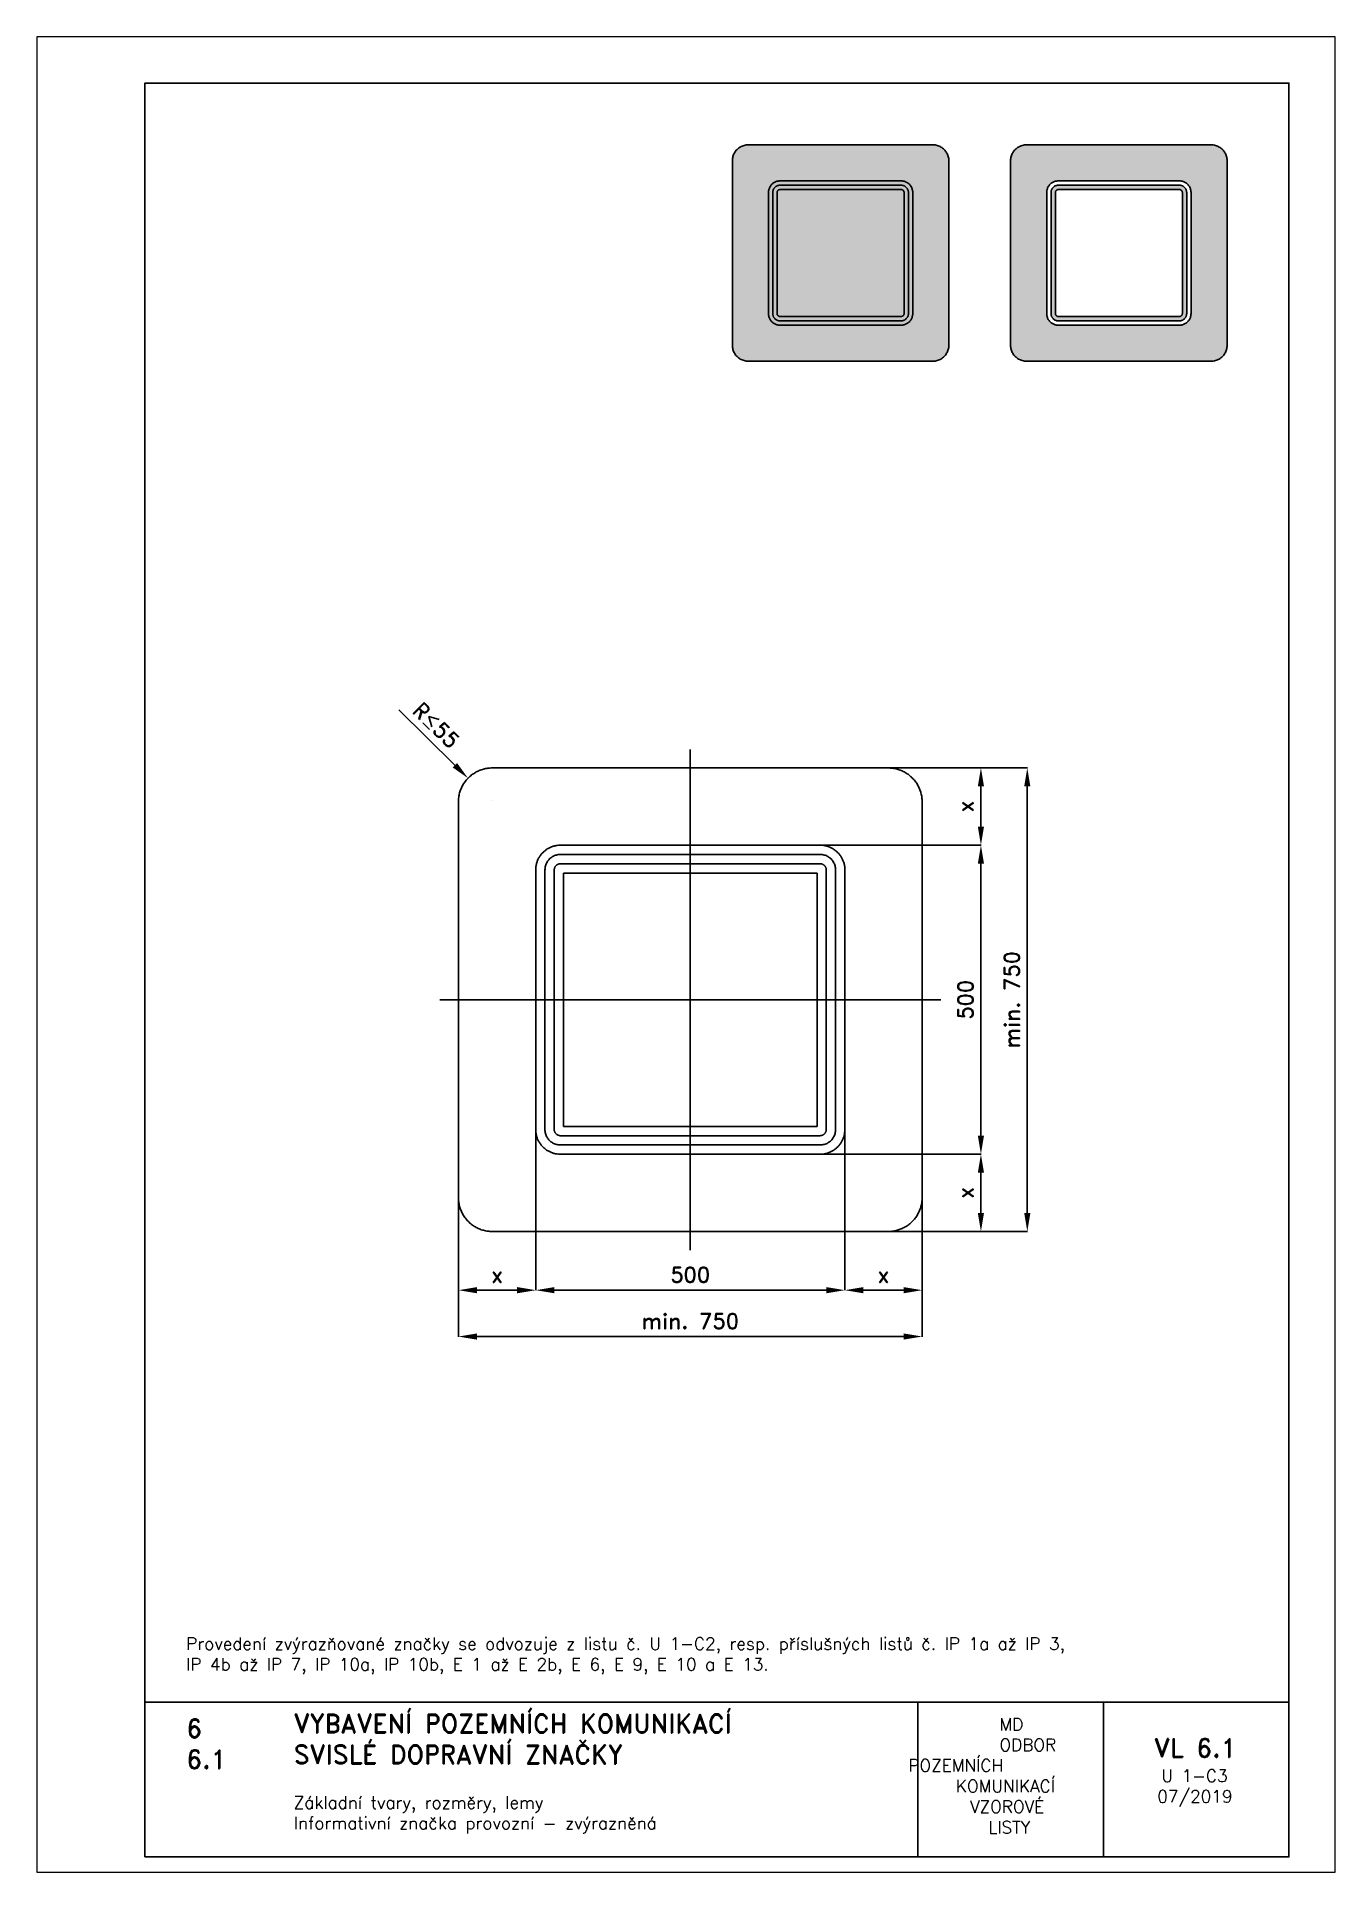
# Paper-space layout 'U 1-C3-Čtverec (750x750)' of a CAD drawing. Header units: millimetres. Extents: x 0 to 210, y 0 to 297.
# The model-space entities are those that its viewports show. They can reach past a viewport. Long polylines and large blocks are cut down to what shows.
import ezdxf

# ---------------------------------------------------------------- set-up
doc = ezdxf.new("R2010")
doc.units = ezdxf.units.MM
doc.header["$LTSCALE"] = 5
doc.linetypes.add('ČERCHOVANÁX2', pattern=[2, 1, -0.5, 0, -0.5])
doc.linetypes.add('ČÁRKOVANÁX2', pattern=[1.5, 1, -0.5])
for name, color, linetype in [('Kóty', 2, 'Continuous'), ('Rozpiska', 7, 'Continuous'), ('Značka', 7, 'Continuous')]:
    doc.layers.add(name, color=color, linetype=linetype)
doc.layers.add('Rámeček', color=6, linetype='Continuous', plot=False)
doc.styles.get("Standard").update_dxf_attribs({"font": 'romand.shx', "height": 25})
doc.dimstyles.get("Standard").update_dxf_attribs({"dimtxt": 25, "dimasz": 30, "dimexe": 0.18, "dimexo": 0.0625, "dimgap": 12.5, "dimtad": 1, "dimdec": 0, "dimzin": 0, "dimdsep": 46, "dimtxsty": 'Standard', "dimcen": 0.09, "dimadec": 0, "dimazin": 0, "dimtfac": 1, "dimtdec": 0, "dimtofl": 0, "dimtmove": 0, "dimatfit": 3, "dimfxl": 1, "dimtolj": 1, "dimtzin": 0, "dimarcsym": 0})

psp = doc.layouts.new('U 1-C3-Čtverec (750x750)')

# ---------------------------------------------------------------- texts
at = {"layer": 'Rozpiska', "color": 7, "attachment_point": 1}
for s, width, insert, char_height in [('Provedení zvýrazňované značky se odvozuje z listu č. U 1-C2, resp. příslušných listů č. IP 1a až IP 3,\\PIP 4b až IP 7, IP 10a, IP 10b, E 1 až E 2b, E 6, E 9, E 10 a E 13.{\\H1.83333x; }', 172.0486, (24.17, 37.99), 2), ('6', 149.0422, (24.17, 24.77), 3), ('{\\C6;VYBAVENÍ POZEMNÍCH KOMUNIKACÍ\\P}SVISLÉ DOPRAVNÍ ZNAČKY{\\H1.34524x; }', 149.0422, (41.56, 25.56), 3), ('\\pi14.7414;{\\C6;MD\\P\\pi2.36044;}ODBOR POZEMNÍCH{\\H1.57143x; }\\P\\pi7.69378;KOMUNIKACÍ{\\H1.5x; }\\P\\pi9.97949;{\\C6;VZOROVÉ\\H1.47619x; \\H0.67742x;\\P\\pi12.93187;LISTY\\H1.26984x; }', 33.1018, (140.95, 24.95), 2), ('\\pi1.03113;{\\H1.5x;\\C6;VL 6.1\\P\\pi2.22157;\\H0.66667x;U 1-C3\\H1.66666x; \\H0.6x;\\P\\pi1.5549;07/2019\\H1.80159x; }', 16.0623, (179.66, 21.61), 2), ('6.1', 149.0422, (24.17, 19.78), 3), ('{\\C6;Základní tvary, rozměry, lemy\\P}Informativní značka provozní - zvýrazněná{\\H1.83333x; }', 149.0422, (41.56, 12.29), 2)]:
    psp.add_mtext_dynamic_manual_height_columns(s, width=width, gutter_width=100, heights=[0], dxfattribs=dict(at, insert=insert, char_height=char_height))

msp = doc.modelspace()

# ---------------------------------------------------------------- texts
at = {"layer": 'Kóty', "insert": (-35.9, 819.1), "char_height": 25, "attachment_point": 5, "rotation": 315.3842}
msp.add_mtext('\\A1;R{\\A0;≤}55', dxfattribs=at)

# ---------------------------------------------------------------- blocks, each defined once
blk = doc.blocks.new('*D0')
at = {"layer": 'Defpoints', "color": 0, "transparency": 16777216}
for p in [(125, 165), (0, 55), (125, -95)]:
    blk.add_point(p, dxfattribs=at)
at = {"layer": 'Kóty', "color": 0, "lineweight": -2, "transparency": 16777216}
for p, q in [((125, 164.9), (125, -95.2)), ((0, 54.9), (0, -95.2)), ((30, -95), (95, -95))]:
    blk.add_line(p, q, dxfattribs=at)
at = {"layer": 'Kóty', "color": 0, "transparency": 16777216}
for points in [[(30, -90), (30, -100), (0, -95)], [(95, -90), (95, -100), (125, -95)]]:
    blk.add_solid(points, dxfattribs=at)
at = {"layer": 'Kóty', "color": 0, "transparency": 16777216, "insert": (62.5, -70), "char_height": 25, "attachment_point": 5}
blk.add_mtext('\\A1;x', dxfattribs=at)
blk = doc.blocks.new('*D1')
at = {"layer": 'Defpoints', "color": 0, "transparency": 16777216}
for p in [(125, 165), (625, 165), (625, -95)]:
    blk.add_point(p, dxfattribs=at)
at = {"layer": 'Kóty', "color": 0, "lineweight": -2, "transparency": 16777216}
for p, q in [((125, 164.9), (125, -95.2)), ((625, 164.9), (625, -95.2)), ((155, -95), (595, -95))]:
    blk.add_line(p, q, dxfattribs=at)
at = {"layer": 'Kóty', "color": 0, "transparency": 16777216}
for points in [[(155, -90), (155, -100), (125, -95)], [(595, -90), (595, -100), (625, -95)]]:
    blk.add_solid(points, dxfattribs=at)
at = {"layer": 'Kóty', "color": 0, "transparency": 16777216, "insert": (375, -70), "char_height": 25, "attachment_point": 5}
blk.add_mtext('\\A1;500', dxfattribs=at)
blk = doc.blocks.new('*D2')
at = {"layer": 'Defpoints', "color": 0, "transparency": 16777216}
for p in [(625, 165), (750, 55), (750, -95)]:
    blk.add_point(p, dxfattribs=at)
at = {"layer": 'Kóty', "color": 0, "lineweight": -2, "transparency": 16777216}
for p, q in [((625, 164.9), (625, -95.2)), ((750, 54.9), (750, -95.2)), ((655, -95), (720, -95))]:
    blk.add_line(p, q, dxfattribs=at)
at = {"layer": 'Kóty', "color": 0, "transparency": 16777216}
for points in [[(655, -90), (655, -100), (625, -95)], [(720, -90), (720, -100), (750, -95)]]:
    blk.add_solid(points, dxfattribs=at)
at = {"layer": 'Kóty', "color": 0, "transparency": 16777216, "insert": (687.5, -70), "char_height": 25, "attachment_point": 5}
blk.add_mtext('\\A1;x', dxfattribs=at)
blk = doc.blocks.new('*D3')
at = {"layer": 'Defpoints', "color": 0, "transparency": 16777216}
for p in [(0, 55), (750, 55), (750, -170)]:
    blk.add_point(p, dxfattribs=at)
at = {"layer": 'Kóty', "color": 0, "lineweight": -2, "transparency": 16777216}
for p, q in [((0, 54.9), (0, -170.2)), ((750, 54.9), (750, -170.2)), ((30, -170), (720, -170))]:
    blk.add_line(p, q, dxfattribs=at)
at = {"layer": 'Kóty', "color": 0, "transparency": 16777216}
for points in [[(30, -165), (30, -175), (0, -170)], [(720, -165), (720, -175), (750, -170)]]:
    blk.add_solid(points, dxfattribs=at)
at = {"layer": 'Kóty', "color": 0, "transparency": 16777216, "insert": (375, -145), "char_height": 25, "attachment_point": 5}
blk.add_mtext('\\A1;min. 750', dxfattribs=at)
blk = doc.blocks.new('*D4')
at = {"layer": 'Defpoints', "color": 0, "transparency": 16777216}
for p in [(585, 125), (845, 125), (695, 0)]:
    blk.add_point(p, dxfattribs=at)
at = {"layer": 'Kóty', "color": 0, "lineweight": -2, "transparency": 16777216}
for p, q in [((585.1, 125), (845.2, 125)), ((845, 30), (845, 95)), ((695.1, 0), (845.2, 0))]:
    blk.add_line(p, q, dxfattribs=at)
at = {"layer": 'Kóty', "color": 0, "transparency": 16777216}
for points in [[(840, 95), (850, 95), (845, 125)], [(840, 30), (850, 30), (845, 0)]]:
    blk.add_solid(points, dxfattribs=at)
at = {"layer": 'Kóty', "color": 0, "transparency": 16777216, "insert": (820, 62.5), "char_height": 25, "attachment_point": 5, "rotation": 90}
blk.add_mtext('\\A1;x', dxfattribs=at)
blk = doc.blocks.new('*D5')
at = {"layer": 'Defpoints', "color": 0, "transparency": 16777216}
for p in [(585, 625), (845, 625), (585, 125)]:
    blk.add_point(p, dxfattribs=at)
at = {"layer": 'Kóty', "color": 0, "lineweight": -2, "transparency": 16777216}
for p, q in [((585.1, 625), (845.2, 625)), ((845, 155), (845, 595)), ((585.1, 125), (845.2, 125))]:
    blk.add_line(p, q, dxfattribs=at)
at = {"layer": 'Kóty', "color": 0, "transparency": 16777216}
for points in [[(840, 595), (850, 595), (845, 625)], [(840, 155), (850, 155), (845, 125)]]:
    blk.add_solid(points, dxfattribs=at)
at = {"layer": 'Kóty', "color": 0, "transparency": 16777216, "insert": (820, 375), "char_height": 25, "attachment_point": 5, "rotation": 90}
blk.add_mtext('\\A1;500', dxfattribs=at)
blk = doc.blocks.new('*D6')
at = {"layer": 'Defpoints', "color": 0, "transparency": 16777216}
for p in [(695, 750), (845, 750), (585, 625)]:
    blk.add_point(p, dxfattribs=at)
at = {"layer": 'Kóty', "color": 0, "lineweight": -2, "transparency": 16777216}
for p, q in [((695.1, 750), (845.2, 750)), ((845, 655), (845, 720)), ((585.1, 625), (845.2, 625))]:
    blk.add_line(p, q, dxfattribs=at)
at = {"layer": 'Kóty', "color": 0, "transparency": 16777216}
for points in [[(840, 720), (850, 720), (845, 750)], [(840, 655), (850, 655), (845, 625)]]:
    blk.add_solid(points, dxfattribs=at)
at = {"layer": 'Kóty', "color": 0, "transparency": 16777216, "insert": (820, 687.5), "char_height": 25, "attachment_point": 5, "rotation": 90}
blk.add_mtext('\\A1;x', dxfattribs=at)
blk = doc.blocks.new('*D7')
at = {"layer": 'Defpoints', "color": 0, "transparency": 16777216}
for p in [(695, 750), (695, 0), (920, 0)]:
    blk.add_point(p, dxfattribs=at)
at = {"layer": 'Kóty', "color": 0, "lineweight": -2, "transparency": 16777216}
for p, q in [((695.1, 750), (920.2, 750)), ((920, 720), (920, 30)), ((695.1, 0), (920.2, 0))]:
    blk.add_line(p, q, dxfattribs=at)
at = {"layer": 'Kóty', "color": 0, "transparency": 16777216}
for points in [[(915, 720), (925, 720), (920, 750)], [(915, 30), (925, 30), (920, 0)]]:
    blk.add_solid(points, dxfattribs=at)
at = {"layer": 'Kóty', "color": 0, "transparency": 16777216, "insert": (895, 375), "char_height": 25, "attachment_point": 5, "rotation": 90}
blk.add_mtext('\\A1;min. 750', dxfattribs=at)

# ---------------------------------------------------------------- dimensions: what is measured, and where the dimension line sits
at = {"layer": 'Kóty'}
for base, p1, p2, text, picture, middle in [((845, 750), (585, 625), (695, 750), 'x', '*D6', (845, 687.5)), ((920, 0), (695, 750), (695, 0), 'min. 750', '*D7', (920, 375)), ((845, 125), (695, 0), (585, 125), 'x', '*D4', (845, 62.5))]:
    dim = msp.add_linear_dim(base=base, p1=p1, p2=p2, angle=90, text=text, dimstyle='Standard', dxfattribs=at)
    dim.commit()
    dim.dimension.update_dxf_attribs({"geometry": picture, "text_midpoint": middle, "dimtype": 160})
dim = msp.add_linear_dim(base=(845, 625), p1=(585, 125), p2=(585, 625), angle=90, dimstyle='Standard', dxfattribs=at)
dim.commit()
dim.dimension.update_dxf_attribs({"geometry": '*D5', "text_midpoint": (845, 375), "dimtype": 160})
for base, p1, p2, text, picture, middle in [((125, -95), (0, 55), (125, 165), 'x', '*D0', (62.5, -95)), ((750, -95), (625, 165), (750, 55), 'x', '*D2', (687.5, -95)), ((750, -170), (0, 55), (750, 55), 'min. 750', '*D3', (375, -170))]:
    dim = msp.add_linear_dim(base=base, p1=p1, p2=p2, text=text, dimstyle='Standard', dxfattribs=at)
    dim.commit()
    dim.dimension.update_dxf_attribs({"geometry": picture, "text_midpoint": middle, "dimtype": 160})
dim = msp.add_linear_dim(base=(625, -95), p1=(125, 165), p2=(625, 165), dimstyle='Standard', dxfattribs=at)
dim.commit()
dim.dimension.update_dxf_attribs({"geometry": '*D1', "text_midpoint": (375, -95), "dimtype": 160})

# ---------------------------------------------------------------- linework, layer by layer
at = {"layer": 'Kóty'}
for p, q in [((-96.6, 844), (-5.8, 754.4)), ((52.8, 696.7), (53, 696.7)), ((52.9, 696.6), (52.9, 696.8))]:
    msp.add_line(p, q, dxfattribs=at)
msp.add_solid([(-2.2, 758), (-9.3, 750.9), (15.6, 733.4)], dxfattribs=at)
at = {"layer": 'Značka', "color": 6, "linetype": 'ČERCHOVANÁX2', "lineweight": 25, "ltscale": 5}
for p, q in [((375, 780), (375, -30)), ((780, 375), (-30, 375))]:
    msp.add_line(p, q, dxfattribs=at)
at = {"layer": 'Značka', "color": 5}
for points in [[(55, 0), (54.8, 0), (54.6, 0, -0.03218), (47.5, 0.5, -0.035443), (40.5, 1.9, -0.036267), (33.7, 4.2, -0.03442), (27.4, 7.4, -0.033722), (21.4, 11.4, -0.034085), (16.1, 16.1, -0.034209), (11.4, 21.4, -0.034229), (7.4, 27.4, -0.034044), (4.3, 33.7, -0.033412), (1.9, 40.5, -0.034127), (0.5, 47.5, -0.036745), (0, 54.6), (0, 54.8), (0, 55), (0, 695), (0, 695.2), (0, 695.4, -0.03218), (0.5, 702.5, -0.035443), (1.9, 709.5, -0.036265), (4.2, 716.3, -0.034421), (7.4, 722.6, -0.033717), (11.4, 728.6, -0.034088), (16.1, 733.9, -0.034212), (21.4, 738.6, -0.034228), (27.4, 742.6, -0.034042), (33.7, 745.7, -0.033412), (40.5, 748.1, -0.034125), (47.5, 749.5, -0.036743), (54.6, 750), (54.8, 750), (55, 750), (695, 750), (695.2, 750), (695.4, 750, -0.032188), (702.5, 749.5, -0.035446), (709.5, 748.1, -0.036272), (716.3, 745.8, -0.034417), (722.6, 742.6, -0.033723), (728.6, 738.6, -0.034095), (733.9, 733.9, -0.034212), (738.6, 728.6, -0.034229), (742.6, 722.6, -0.034038), (745.7, 716.3, -0.033411), (748.1, 709.5, -0.034126), (749.5, 702.5, -0.036744), (750, 695.4), (750, 695.2), (750, 695), (750, 55), (750, 54.8), (750, 54.6, -0.032188), (749.5, 47.5, -0.035446), (748.1, 40.5, -0.036274), (745.8, 33.7, -0.034416), (742.6, 27.4, -0.033728), (738.6, 21.4, -0.034092), (733.9, 16.1, -0.034208), (728.6, 11.4, -0.03423), (722.6, 7.4, -0.034041), (716.3, 4.3, -0.033411), (709.5, 1.9, -0.034128), (702.5, 0.5, -0.036745), (695.4, 0), (695.2, 0), (695, 0), (55, 0)], [(165, 125), (164.8, 125), (164.7, 125, -0.032179), (159.5, 125.4, -0.035442), (154.4, 126.4, -0.03627), (149.5, 128.1, -0.034419), (144.9, 130.4, -0.033724), (140.6, 133.3, -0.034086), (136.7, 136.7, -0.034208), (133.3, 140.6, -0.034231), (130.4, 144.9, -0.034043), (128.1, 149.5, -0.033417), (126.4, 154.4, -0.034129), (125.3, 159.5, -0.036747), (125, 164.7), (125, 164.8), (125, 165), (125, 585), (125, 585.2), (125, 585.3, -0.032179), (125.4, 590.5, -0.035443), (126.4, 595.6, -0.03627), (128.1, 600.5, -0.034417), (130.4, 605.1, -0.033721), (133.3, 609.4, -0.03408), (136.7, 613.3, -0.034215), (140.6, 616.7, -0.034224), (144.9, 619.6, -0.034046), (149.5, 621.9, -0.033405), (154.4, 623.6, -0.034129), (159.5, 624.7, -0.036741), (164.7, 625), (164.8, 625), (165, 625), (585, 625), (585.2, 625), (585.3, 625, -0.032179), (590.5, 624.6, -0.035443), (595.6, 623.6, -0.036259), (600.5, 621.9, -0.034409), (605.1, 619.6, -0.033719), (609.4, 616.7, -0.034073), (613.3, 613.3, -0.034214), (616.7, 609.4, -0.034226), (619.6, 605.1, -0.03405), (621.9, 600.5, -0.033407), (623.6, 595.6, -0.034128), (624.7, 590.5, -0.036741), (625, 585.3), (625, 585.2), (625, 585), (625, 165), (625, 164.8), (625, 164.7, -0.032179), (624.6, 159.5, -0.035442), (623.6, 154.4, -0.036259), (621.9, 149.5, -0.034412), (619.6, 144.9, -0.033722), (616.7, 140.6, -0.034079), (613.3, 136.7, -0.034208), (609.4, 133.3, -0.034233), (605.1, 130.4, -0.034047), (600.5, 128.1, -0.033418), (595.6, 126.4, -0.034128), (590.5, 125.3, -0.036747), (585.3, 125), (585.2, 125), (585, 125), (165, 125)], [(165, 140), (164.9, 140), (164.8, 140, -0.032179), (161.6, 140.2, -0.035442), (158.4, 140.9, -0.036264), (155.3, 141.9, -0.034416), (152.4, 143.4, -0.033719), (149.7, 145.2, -0.034088), (147.3, 147.3, -0.034205), (145.2, 149.7, -0.034231), (143.4, 152.4, -0.034041), (141.9, 155.3, -0.033413), (140.9, 158.4, -0.034124), (140.2, 161.6, -0.036741), (140, 164.8), (140, 164.9), (140, 165), (140, 585), (140, 585.1), (140, 585.2, -0.032179), (140.2, 588.4, -0.035446), (140.9, 591.6, -0.036266), (141.9, 594.7, -0.034408), (143.4, 597.6, -0.033722), (145.2, 600.3, -0.034097), (147.3, 602.7, -0.034183), (149.7, 604.8, -0.034227), (152.4, 606.6, -0.034028), (155.3, 608.1, -0.033409), (158.4, 609.1, -0.034138), (161.6, 609.8, -0.036736), (164.8, 610), (164.9, 610), (165, 610), (585, 610), (585.1, 610), (585.2, 610, -0.032198), (588.4, 609.8, -0.035437), (591.6, 609.1, -0.036248), (594.7, 608.1, -0.0344), (597.6, 606.6, -0.033726), (600.3, 604.8, -0.03409), (602.7, 602.7, -0.034192), (604.8, 600.3, -0.034225), (606.6, 597.6, -0.034034), (608.1, 594.7, -0.033413), (609.1, 591.6, -0.034141), (609.8, 588.4, -0.036734), (610, 585.2), (610, 585.1), (610, 585), (610, 165), (610, 164.9), (610, 164.8, -0.032198), (609.8, 161.6, -0.035432), (609.1, 158.4, -0.036246), (608.1, 155.3, -0.034408), (606.6, 152.4, -0.033723), (604.8, 149.7, -0.034081), (602.7, 147.3, -0.034214), (600.3, 145.2, -0.034229), (597.6, 143.4, -0.034047), (594.7, 141.9, -0.033418), (591.6, 140.9, -0.034127), (588.4, 140.2, -0.036739), (585.2, 140), (585.1, 140), (585, 140), (165, 140)], [(165, 155), (585, 155), (585, 155), (585.1, 155, 0.032183), (586.4, 155.1, 0.035447), (587.6, 155.4, 0.036274), (588.9, 155.8, 0.034414), (590, 156.4, 0.033745), (591.1, 157.1, 0.034097), (592.1, 157.9, 0.034187), (592.9, 158.9, 0.034206), (593.6, 160, 0.034029), (594.2, 161.1, 0.033462), (594.6, 162.4, 0.034127), (594.9, 163.6, 0.036765), (595, 164.9), (595, 165), (595, 165), (595, 585), (595, 585), (595, 585.1, 0.032183), (594.9, 586.4, 0.035493), (594.6, 587.6, 0.036297), (594.2, 588.9, 0.034425), (593.6, 590, 0.033754), (592.9, 591.1, 0.034097), (592.1, 592.1, 0.034211), (591.1, 592.9, 0.03418), (590, 593.6, 0.034014), (588.9, 594.2, 0.03347), (587.6, 594.6, 0.034124), (586.4, 594.9, 0.036764), (585.1, 595), (585, 595), (585, 595), (165, 595), (165, 595), (164.9, 595), (163.6, 594.9, 0.035489), (162.4, 594.6, 0.036281), (161.1, 594.2, 0.03442), (160, 593.6, 0.033728), (158.9, 592.9, 0.034073), (157.9, 592.1, 0.034239), (157.1, 591.1, 0.034199), (156.4, 590, 0.034034), (155.8, 588.9, 0.033414), (155.4, 587.6, 0.034124), (155.1, 586.4, 0.03674), (155, 585.1), (155, 585), (155, 585), (155, 165), (155, 165), (155, 164.9, 0.032179), (155.1, 163.6, 0.035443), (155.4, 162.4, 0.036259), (155.8, 161.1, 0.034409), (156.4, 160, 0.033719), (157.1, 158.9, 0.034073), (157.9, 157.9, 0.034214), (158.9, 157.1, 0.034226), (160, 156.4, 0.03405), (161.1, 155.8, 0.033407), (162.4, 155.4, 0.034128), (163.6, 155.1, 0.036741), (164.9, 155), (165, 155), (165, 155)]]:
    msp.add_lwpolyline(points, format="xyb", dxfattribs=at)
at = {"layer": 'Značka', "color": 7, "linetype": 'ČÁRKOVANÁX2', "ltscale": 2.5}
msp.add_lwpolyline([(170, 170), (170, 580), (580, 580), (580, 170), (170, 170)], dxfattribs=at)

msp.set_redraw_order([(e.dxf.handle, doc.entitydb.next_handle()) for e in msp.query("TEXT MTEXT ATTDEF DIMENSION ARC_DIMENSION")])  # texts and dimensions are drawn at this point

# ---------------------------------------------------------------- hatches: boundary and pattern name
at = {"layer": 'Značka'}
h = psp.add_hatch(color=50, dxfattribs=at)
h.dxf.hatch_style = 1
edge = h.paths.add_edge_path(flags=16)
edge.add_line((120.2, 250.33), (120.19, 250.33))
edge.add_line((120.19, 250.33), (120.19, 250.33))
edge.add_arc((120.2, 252.21), 1.88, 262.3046, 269.6771, ccw=False)
edge.add_arc((120.17, 252.04), 1.71, 254.1991, 262.3184, ccw=False)
edge.add_arc((120.13, 252.02), 1.67, 247.1728, 255.4817, ccw=False)
edge.add_arc((120.16, 252.1), 1.76, 239.2896, 247.1749, ccw=False)
edge.add_arc((120.16, 252.14), 1.79, 232.4377, 240.1638, ccw=False)
edge.add_arc((120.14, 252.13), 1.78, 224.6329, 232.4417, ccw=False)
edge.add_arc((120.12, 252.14), 1.77, 217.5765, 225.4133, ccw=False)
edge.add_arc((120.12, 252.14), 1.77, 209.7444, 217.5866, ccw=False)
edge.add_arc((120.12, 252.16), 1.78, 202.6803, 210.4795, ccw=False)
edge.add_arc((120.15, 252.18), 1.81, 195.0371, 202.6927, ccw=False)
edge.add_arc((120.11, 252.19), 1.78, 188.0112, 195.8298, ccw=False)
edge.add_arc((119.98, 252.17), 1.65, 179.614, 188.0319, ccw=False)
edge.add_line((118.33, 252.19), (118.33, 252.19))
edge.add_line((118.33, 252.19), (118.33, 252.2))
edge.add_line((118.33, 252.2), (118.33, 271.8))
edge.add_line((118.33, 271.8), (118.33, 271.81))
edge.add_line((118.33, 271.81), (118.33, 271.81))
edge.add_arc((120.21, 271.8), 1.88, 172.3046, 179.6771, ccw=False)
edge.add_arc((120.04, 271.83), 1.71, 164.199, 172.3185, ccw=False)
edge.add_arc((120.02, 271.87), 1.67, 157.1728, 165.4817, ccw=False)
edge.add_arc((120.1, 271.84), 1.76, 149.2899, 157.1745, ccw=False)
edge.add_arc((120.14, 271.84), 1.79, 142.438, 150.1635, ccw=False)
edge.add_arc((120.13, 271.86), 1.78, 134.6336, 142.441, ccw=False)
edge.add_arc((120.14, 271.88), 1.77, 127.5757, 135.4141, ccw=False)
edge.add_arc((120.14, 271.88), 1.77, 119.7453, 127.5858, ccw=False)
edge.add_arc((120.16, 271.88), 1.78, 112.68, 120.4798, ccw=False)
edge.add_arc((120.18, 271.85), 1.81, 105.0383, 112.6914, ccw=False)
edge.add_arc((120.19, 271.89), 1.78, 98.0112, 105.8298, ccw=False)
edge.add_arc((120.17, 272.02), 1.65, 89.6146, 98.0312, ccw=False)
edge.add_line((120.19, 273.67), (120.19, 273.67))
edge.add_line((120.19, 273.67), (120.2, 273.67))
edge.add_line((120.2, 273.67), (139.8, 273.67))
edge.add_line((139.8, 273.67), (139.81, 273.67))
edge.add_line((139.81, 273.67), (139.81, 273.67))
edge.add_arc((139.8, 271.79), 1.88, 82.3046, 89.6771, ccw=False)
edge.add_arc((139.83, 271.96), 1.71, 74.199, 82.3185, ccw=False)
edge.add_arc((139.87, 271.98), 1.67, 67.1741, 75.4805, ccw=False)
edge.add_arc((139.84, 271.9), 1.76, 59.2908, 67.1736, ccw=False)
edge.add_arc((139.84, 271.86), 1.79, 52.4383, 60.1632, ccw=False)
edge.add_arc((139.86, 271.87), 1.78, 44.6343, 52.4403, ccw=False)
edge.add_arc((139.88, 271.86), 1.77, 37.5757, 45.414, ccw=False)
edge.add_arc((139.88, 271.86), 1.77, 29.7451, 37.586, ccw=False)
edge.add_arc((139.88, 271.84), 1.78, 22.6796, 30.4802, ccw=False)
edge.add_arc((139.85, 271.82), 1.81, 15.0382, 22.6916, ccw=False)
edge.add_arc((139.89, 271.81), 1.78, 8.0113, 15.8297, ccw=False)
edge.add_arc((140.02, 271.83), 1.65, -0.3854, 8.0313, ccw=False)
edge.add_line((141.67, 271.81), (141.67, 271.81))
edge.add_line((141.67, 271.81), (141.67, 271.8))
edge.add_line((141.67, 271.8), (141.67, 252.2))
edge.add_line((141.67, 252.2), (141.67, 252.19))
edge.add_line((141.67, 252.19), (141.67, 252.19))
edge.add_arc((139.79, 252.2), 1.88, 352.3046, 359.6771, ccw=False)
edge.add_arc((139.96, 252.17), 1.71, 344.1991, 352.3184, ccw=False)
edge.add_arc((139.98, 252.13), 1.67, 337.1741, 345.4805, ccw=False)
edge.add_arc((139.9, 252.16), 1.76, 329.2905, 337.174, ccw=False)
edge.add_arc((139.86, 252.16), 1.79, 322.4379, 330.1635, ccw=False)
edge.add_arc((139.87, 252.14), 1.78, 314.6336, 322.441, ccw=False)
edge.add_arc((139.86, 252.12), 1.77, 307.5765, 315.4132, ccw=False)
edge.add_arc((139.86, 252.12), 1.77, 299.7442, 307.5869, ccw=False)
edge.add_arc((139.84, 252.12), 1.78, 292.6799, 300.4799, ccw=False)
edge.add_arc((139.82, 252.15), 1.81, 285.0369, 292.6929, ccw=False)
edge.add_arc((139.81, 252.11), 1.78, 278.0113, 285.8297, ccw=False)
edge.add_arc((139.83, 251.98), 1.65, 269.6139, 278.0319, ccw=False)
edge.add_line((139.81, 250.33), (139.81, 250.33))
edge.add_line((139.81, 250.33), (139.8, 250.33))
edge.add_line((139.8, 250.33), (120.2, 250.33))
edge = h.paths.add_edge_path()
edge.add_line((115.07, 244.5), (115.06, 244.5))
edge.add_line((115.06, 244.5), (115.05, 244.5))
edge.add_arc((115.06, 247.08), 2.58, 262.3069, 269.6795, ccw=False)
edge.add_arc((115.03, 246.85), 2.35, 254.2019, 262.3215, ccw=False)
edge.add_arc((114.97, 246.81), 2.3, 247.1662, 255.4743, ccw=False)
edge.add_arc((115.01, 246.93), 2.42, 239.2873, 247.1728, ccw=False)
edge.add_arc((115.01, 246.99), 2.47, 232.4425, 240.168, ccw=False)
edge.add_arc((114.99, 246.97), 2.44, 224.6402, 232.4489, ccw=False)
edge.add_arc((114.96, 246.98), 2.43, 217.5705, 225.4074, ccw=False)
edge.add_arc((114.96, 246.98), 2.43, 209.7384, 217.5801, ccw=False)
edge.add_arc((114.95, 247.02), 2.44, 202.69, 210.4894, ccw=False)
edge.add_arc((115, 247.04), 2.49, 195.038, 202.6926, ccw=False)
edge.add_arc((114.94, 247.06), 2.44, 188.0098, 195.8281, ccw=False)
edge.add_arc((114.76, 247.03), 2.26, 179.6098, 188.0273, ccw=False)
edge.add_line((112.5, 247.05), (112.5, 247.06))
edge.add_line((112.5, 247.06), (112.5, 247.07))
edge.add_line((112.5, 247.07), (112.5, 276.93))
edge.add_line((112.5, 276.93), (112.5, 276.94))
edge.add_line((112.5, 276.94), (112.5, 276.95))
edge.add_arc((115.08, 276.94), 2.58, 172.307, 179.6796, ccw=False)
edge.add_arc((114.85, 276.97), 2.35, 164.2016, 172.3211, ccw=False)
edge.add_arc((114.81, 277.03), 2.3, 157.1677, 165.4754, ccw=False)
edge.add_arc((114.93, 276.99), 2.42, 149.2868, 157.1725, ccw=False)
edge.add_arc((114.99, 276.99), 2.47, 142.4399, 150.1643, ccw=False)
edge.add_arc((114.97, 277.01), 2.44, 134.6419, 142.4514, ccw=False)
edge.add_arc((114.98, 277.04), 2.43, 127.5682, 135.4061, ccw=False)
edge.add_arc((114.98, 277.04), 2.43, 119.7386, 127.58, ccw=False)
edge.add_arc((115.02, 277.05), 2.44, 112.693, 120.4918, ccw=False)
edge.add_arc((115.04, 277), 2.49, 105.0392, 112.6939, ccw=False)
edge.add_arc((115.06, 277.06), 2.44, 98.0112, 105.829, ccw=False)
edge.add_arc((115.03, 277.24), 2.26, 89.6036, 98.0208, ccw=False)
edge.add_line((115.05, 279.5), (115.06, 279.5))
edge.add_line((115.06, 279.5), (115.07, 279.5))
edge.add_line((115.07, 279.5), (144.93, 279.5))
edge.add_line((144.93, 279.5), (144.94, 279.5))
edge.add_line((144.94, 279.5), (144.95, 279.5))
edge.add_arc((144.94, 276.92), 2.58, 82.3098, 89.6841, ccw=False)
edge.add_arc((144.97, 277.15), 2.35, 74.2028, 82.3229, ccw=False)
edge.add_arc((145.04, 277.19), 2.29, 67.1663, 75.4756, ccw=False)
edge.add_arc((144.99, 277.07), 2.42, 59.284, 67.1687, ccw=False)
edge.add_arc((145, 277.01), 2.47, 52.4426, 60.1683, ccw=False)
edge.add_arc((145.01, 277.03), 2.44, 44.6399, 52.451, ccw=False)
edge.add_arc((145.04, 277.02), 2.43, 37.5705, 45.4081, ccw=False)
edge.add_arc((145.04, 277.02), 2.43, 29.738, 37.5796, ccw=False)
edge.add_arc((145.05, 276.98), 2.44, 22.6913, 30.4892, ccw=False)
edge.add_arc((145, 276.96), 2.49, 15.0399, 22.6943, ccw=False)
edge.add_arc((145.06, 276.94), 2.44, 8.0102, 15.8283, ccw=False)
edge.add_arc((145.24, 276.97), 2.26, -0.3962, 8.0211, ccw=False)
edge.add_line((147.5, 276.95), (147.5, 276.94))
edge.add_line((147.5, 276.94), (147.5, 276.93))
edge.add_line((147.5, 276.93), (147.5, 247.07))
edge.add_line((147.5, 247.07), (147.5, 247.06))
edge.add_line((147.5, 247.06), (147.5, 247.05))
edge.add_arc((144.92, 247.06), 2.58, 352.3097, 359.684, ccw=False)
edge.add_arc((145.15, 247.03), 2.35, 344.2031, 352.3233, ccw=False)
edge.add_arc((145.19, 246.96), 2.29, 337.1648, 345.4745, ccw=False)
edge.add_arc((145.07, 247.01), 2.42, 329.2845, 337.169, ccw=False)
edge.add_arc((145.01, 247), 2.47, 322.4452, 330.172, ccw=False)
edge.add_arc((145.03, 246.99), 2.44, 314.6382, 322.4485, ccw=False)
edge.add_arc((145.02, 246.96), 2.43, 307.5727, 315.4095, ccw=False)
edge.add_arc((145.02, 246.96), 2.43, 299.7379, 307.5798, ccw=False)
edge.add_arc((144.98, 246.95), 2.44, 292.6883, 300.4869, ccw=False)
edge.add_arc((144.96, 247), 2.49, 285.0386, 292.693, ccw=False)
edge.add_arc((144.94, 246.94), 2.44, 278.0088, 285.8274, ccw=False)
edge.add_arc((144.97, 246.76), 2.26, 269.61, 278.0276, ccw=False)
edge.add_line((144.95, 244.5), (144.94, 244.5))
edge.add_line((144.94, 244.5), (144.93, 244.5))
edge.add_line((144.93, 244.5), (115.07, 244.5))
h = psp.add_hatch(color=50, dxfattribs=at)
h.dxf.hatch_style = 1
edge = h.paths.add_edge_path()
edge.add_line((160.07, 244.5), (160.06, 244.5))
edge.add_line((160.06, 244.5), (160.05, 244.5))
edge.add_arc((160.06, 247.08), 2.58, 262.3069, 269.6795, ccw=False)
edge.add_arc((160.03, 246.85), 2.35, 254.2019, 262.3215, ccw=False)
edge.add_arc((159.97, 246.81), 2.3, 247.1662, 255.4743, ccw=False)
edge.add_arc((160.01, 246.93), 2.42, 239.2873, 247.1728, ccw=False)
edge.add_arc((160.01, 246.99), 2.47, 232.4425, 240.168, ccw=False)
edge.add_arc((159.99, 246.97), 2.44, 224.6402, 232.4489, ccw=False)
edge.add_arc((159.96, 246.98), 2.43, 217.5705, 225.4074, ccw=False)
edge.add_arc((159.96, 246.98), 2.43, 209.7384, 217.5801, ccw=False)
edge.add_arc((159.95, 247.02), 2.44, 202.69, 210.4894, ccw=False)
edge.add_arc((160, 247.04), 2.49, 195.038, 202.6926, ccw=False)
edge.add_arc((159.94, 247.06), 2.44, 188.0098, 195.8281, ccw=False)
edge.add_arc((159.76, 247.03), 2.26, 179.6098, 188.0273, ccw=False)
edge.add_line((157.5, 247.05), (157.5, 247.06))
edge.add_line((157.5, 247.06), (157.5, 247.07))
edge.add_line((157.5, 247.07), (157.5, 276.93))
edge.add_line((157.5, 276.93), (157.5, 276.94))
edge.add_line((157.5, 276.94), (157.5, 276.95))
edge.add_arc((160.08, 276.94), 2.58, 172.307, 179.6796, ccw=False)
edge.add_arc((159.85, 276.97), 2.35, 164.2016, 172.3211, ccw=False)
edge.add_arc((159.81, 277.03), 2.3, 157.1677, 165.4754, ccw=False)
edge.add_arc((159.93, 276.99), 2.42, 149.2868, 157.1725, ccw=False)
edge.add_arc((159.99, 276.99), 2.47, 142.4399, 150.1643, ccw=False)
edge.add_arc((159.97, 277.01), 2.44, 134.6419, 142.4514, ccw=False)
edge.add_arc((159.98, 277.04), 2.43, 127.5682, 135.4061, ccw=False)
edge.add_arc((159.98, 277.04), 2.43, 119.7386, 127.58, ccw=False)
edge.add_arc((160.02, 277.05), 2.44, 112.693, 120.4918, ccw=False)
edge.add_arc((160.04, 277), 2.49, 105.0392, 112.6939, ccw=False)
edge.add_arc((160.06, 277.06), 2.44, 98.0112, 105.829, ccw=False)
edge.add_arc((160.03, 277.24), 2.26, 89.6036, 98.0208, ccw=False)
edge.add_line((160.05, 279.5), (160.06, 279.5))
edge.add_line((160.06, 279.5), (160.07, 279.5))
edge.add_line((160.07, 279.5), (189.93, 279.5))
edge.add_line((189.93, 279.5), (189.94, 279.5))
edge.add_line((189.94, 279.5), (189.95, 279.5))
edge.add_arc((189.94, 276.92), 2.58, 82.3098, 89.6841, ccw=False)
edge.add_arc((189.97, 277.15), 2.35, 74.2028, 82.3229, ccw=False)
edge.add_arc((190.04, 277.19), 2.29, 67.1663, 75.4756, ccw=False)
edge.add_arc((189.99, 277.07), 2.42, 59.284, 67.1687, ccw=False)
edge.add_arc((190, 277.01), 2.47, 52.4426, 60.1683, ccw=False)
edge.add_arc((190.01, 277.03), 2.44, 44.6399, 52.451, ccw=False)
edge.add_arc((190.04, 277.02), 2.43, 37.5705, 45.4081, ccw=False)
edge.add_arc((190.04, 277.02), 2.43, 29.738, 37.5796, ccw=False)
edge.add_arc((190.05, 276.98), 2.44, 22.6913, 30.4892, ccw=False)
edge.add_arc((190, 276.96), 2.49, 15.0399, 22.6943, ccw=False)
edge.add_arc((190.06, 276.94), 2.44, 8.0102, 15.8283, ccw=False)
edge.add_arc((190.24, 276.97), 2.26, -0.3962, 8.0211, ccw=False)
edge.add_line((192.5, 276.95), (192.5, 276.94))
edge.add_line((192.5, 276.94), (192.5, 276.93))
edge.add_line((192.5, 276.93), (192.5, 247.07))
edge.add_line((192.5, 247.07), (192.5, 247.06))
edge.add_line((192.5, 247.06), (192.5, 247.05))
edge.add_arc((189.92, 247.06), 2.58, 352.3097, 359.684, ccw=False)
edge.add_arc((190.15, 247.03), 2.35, 344.2031, 352.3233, ccw=False)
edge.add_arc((190.19, 246.96), 2.29, 337.1648, 345.4745, ccw=False)
edge.add_arc((190.07, 247.01), 2.42, 329.2845, 337.169, ccw=False)
edge.add_arc((190.01, 247), 2.47, 322.4452, 330.172, ccw=False)
edge.add_arc((190.03, 246.99), 2.44, 314.6382, 322.4485, ccw=False)
edge.add_arc((190.02, 246.96), 2.43, 307.5727, 315.4095, ccw=False)
edge.add_arc((190.02, 246.96), 2.43, 299.7379, 307.5798, ccw=False)
edge.add_arc((189.98, 246.95), 2.44, 292.6883, 300.4869, ccw=False)
edge.add_arc((189.96, 247), 2.49, 285.0386, 292.693, ccw=False)
edge.add_arc((189.94, 246.94), 2.44, 278.0088, 285.8274, ccw=False)
edge.add_arc((189.97, 246.76), 2.26, 269.61, 278.0276, ccw=False)
edge.add_line((189.95, 244.5), (189.94, 244.5))
edge.add_line((189.94, 244.5), (189.93, 244.5))
edge.add_line((189.93, 244.5), (160.07, 244.5))
edge = h.paths.add_edge_path(flags=16)
edge.add_line((165.2, 250.33), (165.19, 250.33))
edge.add_line((165.19, 250.33), (165.19, 250.33))
edge.add_arc((165.2, 252.21), 1.88, 262.3046, 269.6771, ccw=False)
edge.add_arc((165.17, 252.04), 1.71, 254.1991, 262.3184, ccw=False)
edge.add_arc((165.13, 252.02), 1.67, 247.1728, 255.4817, ccw=False)
edge.add_arc((165.16, 252.1), 1.76, 239.2896, 247.1749, ccw=False)
edge.add_arc((165.16, 252.14), 1.79, 232.4377, 240.1638, ccw=False)
edge.add_arc((165.14, 252.13), 1.78, 224.6329, 232.4417, ccw=False)
edge.add_arc((165.12, 252.14), 1.77, 217.5765, 225.4133, ccw=False)
edge.add_arc((165.12, 252.14), 1.77, 209.7444, 217.5866, ccw=False)
edge.add_arc((165.12, 252.16), 1.78, 202.6803, 210.4795, ccw=False)
edge.add_arc((165.15, 252.18), 1.81, 195.0371, 202.6927, ccw=False)
edge.add_arc((165.11, 252.19), 1.78, 188.0112, 195.8298, ccw=False)
edge.add_arc((164.98, 252.17), 1.65, 179.614, 188.0319, ccw=False)
edge.add_line((163.33, 252.19), (163.33, 252.19))
edge.add_line((163.33, 252.19), (163.33, 252.2))
edge.add_line((163.33, 252.2), (163.33, 271.8))
edge.add_line((163.33, 271.8), (163.33, 271.81))
edge.add_line((163.33, 271.81), (163.33, 271.81))
edge.add_arc((165.21, 271.8), 1.88, 172.3046, 179.6771, ccw=False)
edge.add_arc((165.04, 271.83), 1.71, 164.199, 172.3185, ccw=False)
edge.add_arc((165.02, 271.87), 1.67, 157.1728, 165.4817, ccw=False)
edge.add_arc((165.1, 271.84), 1.76, 149.2899, 157.1745, ccw=False)
edge.add_arc((165.14, 271.84), 1.79, 142.438, 150.1635, ccw=False)
edge.add_arc((165.13, 271.86), 1.78, 134.6336, 142.441, ccw=False)
edge.add_arc((165.14, 271.88), 1.77, 127.5757, 135.4141, ccw=False)
edge.add_arc((165.14, 271.88), 1.77, 119.7453, 127.5858, ccw=False)
edge.add_arc((165.16, 271.88), 1.78, 112.68, 120.4798, ccw=False)
edge.add_arc((165.18, 271.85), 1.81, 105.0383, 112.6914, ccw=False)
edge.add_arc((165.19, 271.89), 1.78, 98.0112, 105.8298, ccw=False)
edge.add_arc((165.17, 272.02), 1.65, 89.6146, 98.0312, ccw=False)
edge.add_line((165.19, 273.67), (165.19, 273.67))
edge.add_line((165.19, 273.67), (165.2, 273.67))
edge.add_line((165.2, 273.67), (184.8, 273.67))
edge.add_line((184.8, 273.67), (184.81, 273.67))
edge.add_line((184.81, 273.67), (184.81, 273.67))
edge.add_arc((184.8, 271.79), 1.88, 82.3046, 89.6771, ccw=False)
edge.add_arc((184.83, 271.96), 1.71, 74.199, 82.3185, ccw=False)
edge.add_arc((184.87, 271.98), 1.67, 67.1741, 75.4805, ccw=False)
edge.add_arc((184.84, 271.9), 1.76, 59.2908, 67.1736, ccw=False)
edge.add_arc((184.84, 271.86), 1.79, 52.4383, 60.1632, ccw=False)
edge.add_arc((184.86, 271.87), 1.78, 44.6343, 52.4403, ccw=False)
edge.add_arc((184.88, 271.86), 1.77, 37.5757, 45.414, ccw=False)
edge.add_arc((184.88, 271.86), 1.77, 29.7451, 37.586, ccw=False)
edge.add_arc((184.88, 271.84), 1.78, 22.6796, 30.4802, ccw=False)
edge.add_arc((184.85, 271.82), 1.81, 15.0382, 22.6916, ccw=False)
edge.add_arc((184.89, 271.81), 1.78, 8.0113, 15.8297, ccw=False)
edge.add_arc((185.02, 271.83), 1.65, -0.3854, 8.0313, ccw=False)
edge.add_line((186.67, 271.81), (186.67, 271.81))
edge.add_line((186.67, 271.81), (186.67, 271.8))
edge.add_line((186.67, 271.8), (186.67, 252.2))
edge.add_line((186.67, 252.2), (186.67, 252.19))
edge.add_line((186.67, 252.19), (186.67, 252.19))
edge.add_arc((184.79, 252.2), 1.88, 352.3046, 359.6771, ccw=False)
edge.add_arc((184.96, 252.17), 1.71, 344.1991, 352.3184, ccw=False)
edge.add_arc((184.98, 252.13), 1.67, 337.1741, 345.4805, ccw=False)
edge.add_arc((184.9, 252.16), 1.76, 329.2905, 337.174, ccw=False)
edge.add_arc((184.86, 252.16), 1.79, 322.4379, 330.1635, ccw=False)
edge.add_arc((184.87, 252.14), 1.78, 314.6336, 322.441, ccw=False)
edge.add_arc((184.86, 252.12), 1.77, 307.5765, 315.4132, ccw=False)
edge.add_arc((184.86, 252.12), 1.77, 299.7442, 307.5869, ccw=False)
edge.add_arc((184.84, 252.12), 1.78, 292.6799, 300.4799, ccw=False)
edge.add_arc((184.82, 252.15), 1.81, 285.0369, 292.6929, ccw=False)
edge.add_arc((184.81, 252.11), 1.78, 278.0113, 285.8297, ccw=False)
edge.add_arc((184.83, 251.98), 1.65, 269.6139, 278.0319, ccw=False)
edge.add_line((184.81, 250.33), (184.81, 250.33))
edge.add_line((184.81, 250.33), (184.8, 250.33))
edge.add_line((184.8, 250.33), (165.2, 250.33))
h = psp.add_hatch(color=170, dxfattribs=at)
h.dxf.hatch_style = 1
edge = h.paths.add_edge_path()
edge.add_line((120.2, 250.33), (120.19, 250.33))
edge.add_line((120.19, 250.33), (120.19, 250.33))
edge.add_arc((120.2, 252.21), 1.88, 262.3046, 269.6771, ccw=False)
edge.add_arc((120.17, 252.04), 1.71, 254.1991, 262.3184, ccw=False)
edge.add_arc((120.13, 252.02), 1.67, 247.1728, 255.4817, ccw=False)
edge.add_arc((120.16, 252.1), 1.76, 239.2896, 247.1749, ccw=False)
edge.add_arc((120.16, 252.14), 1.79, 232.4377, 240.1638, ccw=False)
edge.add_arc((120.14, 252.13), 1.78, 224.6329, 232.4417, ccw=False)
edge.add_arc((120.12, 252.14), 1.77, 217.5765, 225.4133, ccw=False)
edge.add_arc((120.12, 252.14), 1.77, 209.7444, 217.5866, ccw=False)
edge.add_arc((120.12, 252.16), 1.78, 202.6803, 210.4795, ccw=False)
edge.add_arc((120.15, 252.18), 1.81, 195.0371, 202.6927, ccw=False)
edge.add_arc((120.11, 252.19), 1.78, 188.0112, 195.8298, ccw=False)
edge.add_arc((119.98, 252.17), 1.65, 179.614, 188.0319, ccw=False)
edge.add_line((118.33, 252.19), (118.33, 252.19))
edge.add_line((118.33, 252.19), (118.33, 252.2))
edge.add_line((118.33, 252.2), (118.33, 271.8))
edge.add_line((118.33, 271.8), (118.33, 271.81))
edge.add_line((118.33, 271.81), (118.33, 271.81))
edge.add_arc((120.21, 271.8), 1.88, 172.3046, 179.6771, ccw=False)
edge.add_arc((120.04, 271.83), 1.71, 164.199, 172.3185, ccw=False)
edge.add_arc((120.02, 271.87), 1.67, 157.1728, 165.4817, ccw=False)
edge.add_arc((120.1, 271.84), 1.76, 149.2899, 157.1745, ccw=False)
edge.add_arc((120.14, 271.84), 1.79, 142.438, 150.1635, ccw=False)
edge.add_arc((120.13, 271.86), 1.78, 134.6336, 142.441, ccw=False)
edge.add_arc((120.14, 271.88), 1.77, 127.5757, 135.4141, ccw=False)
edge.add_arc((120.14, 271.88), 1.77, 119.7453, 127.5858, ccw=False)
edge.add_arc((120.16, 271.88), 1.78, 112.68, 120.4798, ccw=False)
edge.add_arc((120.18, 271.85), 1.81, 105.0383, 112.6914, ccw=False)
edge.add_arc((120.19, 271.89), 1.78, 98.0112, 105.8298, ccw=False)
edge.add_arc((120.17, 272.02), 1.65, 89.6146, 98.0312, ccw=False)
edge.add_line((120.19, 273.67), (120.19, 273.67))
edge.add_line((120.19, 273.67), (120.2, 273.67))
edge.add_line((120.2, 273.67), (139.8, 273.67))
edge.add_line((139.8, 273.67), (139.81, 273.67))
edge.add_line((139.81, 273.67), (139.81, 273.67))
edge.add_arc((139.8, 271.79), 1.88, 82.3046, 89.6771, ccw=False)
edge.add_arc((139.83, 271.96), 1.71, 74.199, 82.3185, ccw=False)
edge.add_arc((139.87, 271.98), 1.67, 67.1741, 75.4805, ccw=False)
edge.add_arc((139.84, 271.9), 1.76, 59.2908, 67.1736, ccw=False)
edge.add_arc((139.84, 271.86), 1.79, 52.4383, 60.1632, ccw=False)
edge.add_arc((139.86, 271.87), 1.78, 44.6343, 52.4403, ccw=False)
edge.add_arc((139.88, 271.86), 1.77, 37.5757, 45.414, ccw=False)
edge.add_arc((139.88, 271.86), 1.77, 29.7451, 37.586, ccw=False)
edge.add_arc((139.88, 271.84), 1.78, 22.6796, 30.4802, ccw=False)
edge.add_arc((139.85, 271.82), 1.81, 15.0382, 22.6916, ccw=False)
edge.add_arc((139.89, 271.81), 1.78, 8.0113, 15.8297, ccw=False)
edge.add_arc((140.02, 271.83), 1.65, -0.3854, 8.0313, ccw=False)
edge.add_line((141.67, 271.81), (141.67, 271.81))
edge.add_line((141.67, 271.81), (141.67, 271.8))
edge.add_line((141.67, 271.8), (141.67, 252.2))
edge.add_line((141.67, 252.2), (141.67, 252.19))
edge.add_line((141.67, 252.19), (141.67, 252.19))
edge.add_arc((139.79, 252.2), 1.88, 352.3046, 359.6771, ccw=False)
edge.add_arc((139.96, 252.17), 1.71, 344.1991, 352.3184, ccw=False)
edge.add_arc((139.98, 252.13), 1.67, 337.1741, 345.4805, ccw=False)
edge.add_arc((139.9, 252.16), 1.76, 329.2905, 337.174, ccw=False)
edge.add_arc((139.86, 252.16), 1.79, 322.4379, 330.1635, ccw=False)
edge.add_arc((139.87, 252.14), 1.78, 314.6336, 322.441, ccw=False)
edge.add_arc((139.86, 252.12), 1.77, 307.5765, 315.4132, ccw=False)
edge.add_arc((139.86, 252.12), 1.77, 299.7442, 307.5869, ccw=False)
edge.add_arc((139.84, 252.12), 1.78, 292.6799, 300.4799, ccw=False)
edge.add_arc((139.82, 252.15), 1.81, 285.0369, 292.6929, ccw=False)
edge.add_arc((139.81, 252.11), 1.78, 278.0113, 285.8297, ccw=False)
edge.add_arc((139.83, 251.98), 1.65, 269.6139, 278.0319, ccw=False)
edge.add_line((139.81, 250.33), (139.81, 250.33))
edge.add_line((139.81, 250.33), (139.8, 250.33))
edge.add_line((139.8, 250.33), (120.2, 250.33))
h = psp.add_hatch(color=255, dxfattribs=at)
h.dxf.hatch_style = 1
edge = h.paths.add_edge_path()
edge.add_line((120.2, 251.03), (120.2, 251.03))
edge.add_line((120.2, 251.03), (120.19, 251.03))
edge.add_arc((120.2, 252.21), 1.17, 262.3089, 269.6813, ccw=False)
edge.add_arc((120.18, 252.1), 1.07, 254.2074, 262.3267, ccw=False)
edge.add_arc((120.15, 252.08), 1.04, 247.1708, 255.4782, ccw=False)
edge.add_arc((120.18, 252.14), 1.1, 239.287, 247.1715, ccw=False)
edge.add_arc((120.17, 252.16), 1.12, 232.4327, 240.1577, ccw=False)
edge.add_arc((120.16, 252.15), 1.11, 224.6513, 232.4607, ccw=False)
edge.add_arc((120.15, 252.16), 1.11, 217.5642, 225.4002, ccw=False)
edge.add_arc((120.15, 252.16), 1.1, 209.7445, 217.5866, ccw=False)
edge.add_arc((120.15, 252.18), 1.11, 202.6816, 210.4801, ccw=False)
edge.add_arc((120.17, 252.19), 1.13, 195.0437, 202.6986, ccw=False)
edge.add_arc((120.14, 252.19), 1.11, 188.0108, 195.8284, ccw=False)
edge.add_arc((120.06, 252.18), 1.03, 179.6034, 188.0201, ccw=False)
edge.add_line((119.03, 252.19), (119.03, 252.2))
edge.add_line((119.03, 252.2), (119.03, 252.2))
edge.add_line((119.03, 252.2), (119.03, 271.8))
edge.add_line((119.03, 271.8), (119.03, 271.8))
edge.add_line((119.03, 271.8), (119.03, 271.81))
edge.add_arc((120.21, 271.8), 1.17, 172.309, 179.6813, ccw=False)
edge.add_arc((120.1, 271.82), 1.07, 164.207, 172.3271, ccw=False)
edge.add_arc((120.08, 271.85), 1.04, 157.1705, 165.4784, ccw=False)
edge.add_arc((120.14, 271.82), 1.1, 149.288, 157.1706, ccw=False)
edge.add_arc((120.16, 271.83), 1.12, 142.4324, 150.158, ccw=False)
edge.add_arc((120.15, 271.84), 1.11, 134.6503, 142.4618, ccw=False)
edge.add_arc((120.16, 271.85), 1.11, 127.5666, 135.3978, ccw=False)
edge.add_arc((120.16, 271.85), 1.11, 119.7449, 127.5861, ccw=False)
edge.add_arc((120.18, 271.85), 1.11, 112.6831, 120.4787, ccw=False)
edge.add_arc((120.19, 271.83), 1.13, 105.0442, 112.698, ccw=False)
edge.add_arc((120.19, 271.86), 1.11, 98.0092, 105.83, ccw=False)
edge.add_arc((120.18, 271.94), 1.03, 89.6039, 98.0195, ccw=False)
edge.add_line((120.19, 272.97), (120.2, 272.97))
edge.add_line((120.2, 272.97), (120.2, 272.97))
edge.add_line((120.2, 272.97), (139.8, 272.97))
edge.add_line((139.8, 272.97), (139.8, 272.97))
edge.add_line((139.8, 272.97), (139.81, 272.97))
edge.add_arc((139.8, 271.79), 1.17, 82.3068, 89.6834, ccw=False)
edge.add_arc((139.82, 271.9), 1.07, 74.208, 82.3261, ccw=False)
edge.add_arc((139.85, 271.91), 1.04, 67.1725, 75.4764, ccw=False)
edge.add_arc((139.82, 271.86), 1.1, 59.2889, 67.1696, ccw=False)
edge.add_arc((139.83, 271.84), 1.12, 52.432, 60.1585, ccw=False)
edge.add_arc((139.84, 271.85), 1.11, 44.6511, 52.461, ccw=False)
edge.add_arc((139.85, 271.84), 1.11, 37.5656, 45.3988, ccw=False)
edge.add_arc((139.85, 271.84), 1.11, 29.7452, 37.5858, ccw=False)
edge.add_arc((139.85, 271.82), 1.11, 22.6824, 30.4794, ccw=False)
edge.add_arc((139.83, 271.81), 1.13, 15.0437, 22.6985, ccw=False)
edge.add_arc((139.86, 271.81), 1.11, 8.0089, 15.8303, ccw=False)
edge.add_arc((139.94, 271.82), 1.03, -0.3958, 8.0193, ccw=False)
edge.add_line((140.97, 271.81), (140.97, 271.8))
edge.add_line((140.97, 271.8), (140.97, 271.8))
edge.add_line((140.97, 271.8), (140.97, 252.2))
edge.add_line((140.97, 252.2), (140.97, 252.2))
edge.add_line((140.97, 252.2), (140.97, 252.19))
edge.add_arc((139.79, 252.2), 1.17, 352.3067, 359.6835, ccw=False)
edge.add_arc((139.9, 252.18), 1.07, 344.2085, 352.3256, ccw=False)
edge.add_arc((139.91, 252.15), 1.04, 337.1728, 345.4761, ccw=False)
edge.add_arc((139.86, 252.18), 1.1, 329.288, 337.1706, ccw=False)
edge.add_arc((139.84, 252.17), 1.12, 322.4323, 330.1581, ccw=False)
edge.add_arc((139.85, 252.16), 1.11, 314.6522, 322.4599, ccw=False)
edge.add_arc((139.84, 252.15), 1.11, 307.5631, 315.4013, ccw=False)
edge.add_arc((139.84, 252.15), 1.1, 299.7448, 307.5863, ccw=False)
edge.add_arc((139.82, 252.15), 1.11, 292.6809, 300.4809, ccw=False)
edge.add_arc((139.81, 252.17), 1.13, 285.0432, 292.6991, ccw=False)
edge.add_arc((139.81, 252.14), 1.11, 278.0105, 285.8287, ccw=False)
edge.add_arc((139.82, 252.06), 1.03, 269.6036, 278.0198, ccw=False)
edge.add_line((139.81, 251.03), (139.8, 251.03))
edge.add_line((139.8, 251.03), (139.8, 251.03))
edge.add_line((139.8, 251.03), (120.2, 251.03))
edge = h.paths.add_edge_path(flags=16)
edge.add_line((120.2, 251.73), (139.8, 251.73))
edge.add_line((139.8, 251.73), (139.8, 251.73))
edge.add_line((139.8, 251.73), (139.8, 251.73))
edge.add_arc((139.8, 252.2), 0.47, 270.3454, 277.7186)
edge.add_arc((139.81, 252.16), 0.427, 277.6486, 285.769)
edge.add_arc((139.82, 252.15), 0.417, 284.5318, 292.8417)
edge.add_arc((139.81, 252.17), 0.44, 292.8405, 300.7246)
edge.add_arc((139.81, 252.19), 0.448, 299.8615, 307.5923)
edge.add_arc((139.81, 252.18), 0.444, 307.5258, 315.3372)
edge.add_arc((139.82, 252.19), 0.442, 314.5901, 322.4221)
edge.add_arc((139.82, 252.19), 0.442, 322.4162, 330.2527)
edge.add_arc((139.82, 252.19), 0.445, 329.4974, 337.2933)
edge.add_arc((139.81, 252.19), 0.452, 337.2985, 344.9646)
edge.add_arc((139.82, 252.2), 0.444, 344.1749, 351.9933)
edge.add_arc((139.86, 252.19), 0.411, 351.9749, 360.397)
edge.add_line((140.27, 252.2), (140.27, 252.2))
edge.add_line((140.27, 252.2), (140.27, 252.2))
edge.add_line((140.27, 252.2), (140.27, 271.8))
edge.add_line((140.27, 271.8), (140.27, 271.8))
edge.add_line((140.27, 271.8), (140.27, 271.8))
edge.add_arc((139.8, 271.8), 0.47, 0.3454, 7.7186)
edge.add_arc((139.84, 271.81), 0.427, 7.6433, 15.7742)
edge.add_arc((139.85, 271.82), 0.417, 14.5293, 22.8442)
edge.add_arc((139.83, 271.81), 0.44, 22.8392, 30.7258)
edge.add_arc((139.81, 271.81), 0.448, 29.8604, 37.5933)
edge.add_arc((139.82, 271.81), 0.444, 37.5258, 45.3372)
edge.add_arc((139.82, 271.82), 0.442, 44.5873, 52.4249)
edge.add_arc((139.81, 271.82), 0.443, 52.4193, 60.2496)
edge.add_arc((139.81, 271.82), 0.445, 59.4992, 67.2916)
edge.add_arc((139.81, 271.81), 0.452, 67.2976, 74.9655)
edge.add_arc((139.8, 271.82), 0.444, 74.1753, 81.9928)
edge.add_arc((139.81, 271.86), 0.411, 81.975, 90.3968)
edge.add_line((139.8, 272.27), (139.8, 272.27))
edge.add_line((139.8, 272.27), (139.8, 272.27))
edge.add_line((139.8, 272.27), (120.2, 272.27))
edge.add_line((120.2, 272.27), (120.2, 272.27))
edge.add_line((120.2, 272.27), (120.2, 272.27))
edge.add_line((120.2, 272.27), (120.14, 272.26))
edge.add_arc((120.19, 271.84), 0.427, 97.6438, 105.7738)
edge.add_arc((120.18, 271.85), 0.417, 104.531, 112.8425)
edge.add_arc((120.19, 271.83), 0.44, 112.8399, 120.7252)
edge.add_arc((120.19, 271.81), 0.448, 119.8634, 127.5904)
edge.add_arc((120.19, 271.82), 0.444, 127.5285, 135.3345)
edge.add_arc((120.18, 271.82), 0.442, 134.5841, 142.428)
edge.add_arc((120.18, 271.81), 0.442, 142.4171, 150.2519)
edge.add_arc((120.18, 271.81), 0.444, 149.4968, 157.2939)
edge.add_arc((120.19, 271.81), 0.453, 157.304, 164.9591)
edge.add_arc((120.18, 271.8), 0.444, 164.1753, 171.9928)
edge.add_arc((120.14, 271.81), 0.411, 171.9777, 180.3941)
edge.add_line((119.73, 271.8), (119.73, 271.8))
edge.add_line((119.73, 271.8), (119.73, 271.8))
edge.add_line((119.73, 271.8), (119.73, 252.2))
edge.add_line((119.73, 252.2), (119.73, 252.2))
edge.add_line((119.73, 252.2), (119.73, 252.2))
edge.add_arc((120.2, 252.2), 0.47, 180.3458, 187.7182)
edge.add_arc((120.16, 252.19), 0.427, 187.649, 195.7685)
edge.add_arc((120.15, 252.18), 0.417, 194.5335, 202.8399)
edge.add_arc((120.17, 252.19), 0.44, 202.8411, 210.7239)
edge.add_arc((120.19, 252.19), 0.449, 209.8644, 217.5893)
edge.add_arc((120.18, 252.19), 0.444, 217.5285, 225.3345)
edge.add_arc((120.18, 252.18), 0.442, 224.5869, 232.4252)
edge.add_arc((120.18, 252.18), 0.442, 232.414, 240.2549)
edge.add_arc((120.19, 252.18), 0.444, 239.4951, 247.2957)
edge.add_arc((120.19, 252.19), 0.453, 247.3048, 254.9582)
edge.add_arc((120.2, 252.18), 0.444, 254.1748, 261.9933)
edge.add_arc((120.19, 252.14), 0.411, 261.9776, 270.3943)
edge.add_line((120.2, 251.73), (120.2, 251.73))
edge.add_line((120.2, 251.73), (120.2, 251.73))
h = psp.add_hatch(color=249, dxfattribs=at)
h.dxf.hatch_style = 1
edge = h.paths.add_edge_path()
edge.add_line((165.2, 251.03), (165.2, 251.03))
edge.add_line((165.2, 251.03), (165.19, 251.03))
edge.add_arc((165.2, 252.21), 1.17, 262.3089, 269.6813, ccw=False)
edge.add_arc((165.18, 252.1), 1.07, 254.2074, 262.3267, ccw=False)
edge.add_arc((165.15, 252.08), 1.04, 247.1708, 255.4782, ccw=False)
edge.add_arc((165.18, 252.14), 1.1, 239.287, 247.1715, ccw=False)
edge.add_arc((165.17, 252.16), 1.12, 232.4327, 240.1577, ccw=False)
edge.add_arc((165.16, 252.15), 1.11, 224.6513, 232.4607, ccw=False)
edge.add_arc((165.15, 252.16), 1.11, 217.5642, 225.4002, ccw=False)
edge.add_arc((165.15, 252.16), 1.1, 209.7445, 217.5866, ccw=False)
edge.add_arc((165.15, 252.18), 1.11, 202.6816, 210.4801, ccw=False)
edge.add_arc((165.17, 252.19), 1.13, 195.0437, 202.6986, ccw=False)
edge.add_arc((165.14, 252.19), 1.11, 188.0108, 195.8284, ccw=False)
edge.add_arc((165.06, 252.18), 1.03, 179.6034, 188.0201, ccw=False)
edge.add_line((164.03, 252.19), (164.03, 252.2))
edge.add_line((164.03, 252.2), (164.03, 252.2))
edge.add_line((164.03, 252.2), (164.03, 271.8))
edge.add_line((164.03, 271.8), (164.03, 271.8))
edge.add_line((164.03, 271.8), (164.03, 271.81))
edge.add_arc((165.21, 271.8), 1.17, 172.309, 179.6813, ccw=False)
edge.add_arc((165.1, 271.82), 1.07, 164.207, 172.3271, ccw=False)
edge.add_arc((165.08, 271.85), 1.04, 157.1705, 165.4784, ccw=False)
edge.add_arc((165.14, 271.82), 1.1, 149.288, 157.1706, ccw=False)
edge.add_arc((165.16, 271.83), 1.12, 142.4324, 150.158, ccw=False)
edge.add_arc((165.15, 271.84), 1.11, 134.6503, 142.4618, ccw=False)
edge.add_arc((165.16, 271.85), 1.11, 127.5666, 135.3978, ccw=False)
edge.add_arc((165.16, 271.85), 1.11, 119.7449, 127.5861, ccw=False)
edge.add_arc((165.18, 271.85), 1.11, 112.6831, 120.4787, ccw=False)
edge.add_arc((165.19, 271.83), 1.13, 105.0442, 112.698, ccw=False)
edge.add_arc((165.19, 271.86), 1.11, 98.0092, 105.83, ccw=False)
edge.add_arc((165.18, 271.94), 1.03, 89.6039, 98.0195, ccw=False)
edge.add_line((165.19, 272.97), (165.2, 272.97))
edge.add_line((165.2, 272.97), (165.2, 272.97))
edge.add_line((165.2, 272.97), (184.8, 272.97))
edge.add_line((184.8, 272.97), (184.8, 272.97))
edge.add_line((184.8, 272.97), (184.81, 272.97))
edge.add_arc((184.8, 271.79), 1.17, 82.3068, 89.6834, ccw=False)
edge.add_arc((184.82, 271.9), 1.07, 74.208, 82.3261, ccw=False)
edge.add_arc((184.85, 271.91), 1.04, 67.1725, 75.4764, ccw=False)
edge.add_arc((184.82, 271.86), 1.1, 59.2889, 67.1696, ccw=False)
edge.add_arc((184.83, 271.84), 1.12, 52.432, 60.1585, ccw=False)
edge.add_arc((184.84, 271.85), 1.11, 44.6511, 52.461, ccw=False)
edge.add_arc((184.85, 271.84), 1.11, 37.5656, 45.3988, ccw=False)
edge.add_arc((184.85, 271.84), 1.11, 29.7452, 37.5858, ccw=False)
edge.add_arc((184.85, 271.82), 1.11, 22.6824, 30.4794, ccw=False)
edge.add_arc((184.83, 271.81), 1.13, 15.0437, 22.6985, ccw=False)
edge.add_arc((184.86, 271.81), 1.11, 8.0089, 15.8303, ccw=False)
edge.add_arc((184.94, 271.82), 1.03, -0.3958, 8.0193, ccw=False)
edge.add_line((185.97, 271.81), (185.97, 271.8))
edge.add_line((185.97, 271.8), (185.97, 271.8))
edge.add_line((185.97, 271.8), (185.97, 252.2))
edge.add_line((185.97, 252.2), (185.97, 252.2))
edge.add_line((185.97, 252.2), (185.97, 252.19))
edge.add_arc((184.79, 252.2), 1.17, 352.3067, 359.6835, ccw=False)
edge.add_arc((184.9, 252.18), 1.07, 344.2085, 352.3256, ccw=False)
edge.add_arc((184.91, 252.15), 1.04, 337.1728, 345.4761, ccw=False)
edge.add_arc((184.86, 252.18), 1.1, 329.288, 337.1706, ccw=False)
edge.add_arc((184.84, 252.17), 1.12, 322.4323, 330.1581, ccw=False)
edge.add_arc((184.85, 252.16), 1.11, 314.6522, 322.4599, ccw=False)
edge.add_arc((184.84, 252.15), 1.11, 307.5631, 315.4013, ccw=False)
edge.add_arc((184.84, 252.15), 1.1, 299.7448, 307.5863, ccw=False)
edge.add_arc((184.82, 252.15), 1.11, 292.6809, 300.4809, ccw=False)
edge.add_arc((184.81, 252.17), 1.13, 285.0432, 292.6991, ccw=False)
edge.add_arc((184.81, 252.14), 1.11, 278.0105, 285.8287, ccw=False)
edge.add_arc((184.82, 252.06), 1.03, 269.6036, 278.0198, ccw=False)
edge.add_line((184.81, 251.03), (184.8, 251.03))
edge.add_line((184.8, 251.03), (184.8, 251.03))
edge.add_line((184.8, 251.03), (165.2, 251.03))
edge = h.paths.add_edge_path(flags=16)
edge.add_line((165.2, 251.73), (184.8, 251.73))
edge.add_line((184.8, 251.73), (184.8, 251.73))
edge.add_line((184.8, 251.73), (184.8, 251.73))
edge.add_arc((184.8, 252.2), 0.47, 270.3454, 277.7186)
edge.add_arc((184.81, 252.16), 0.427, 277.6486, 285.769)
edge.add_arc((184.82, 252.15), 0.417, 284.5318, 292.8417)
edge.add_arc((184.81, 252.17), 0.44, 292.8405, 300.7246)
edge.add_arc((184.81, 252.19), 0.448, 299.8615, 307.5923)
edge.add_arc((184.81, 252.18), 0.444, 307.5258, 315.3372)
edge.add_arc((184.82, 252.19), 0.442, 314.5901, 322.4221)
edge.add_arc((184.82, 252.19), 0.442, 322.4162, 330.2527)
edge.add_arc((184.82, 252.19), 0.445, 329.4974, 337.2933)
edge.add_arc((184.81, 252.19), 0.452, 337.2985, 344.9646)
edge.add_arc((184.82, 252.2), 0.444, 344.1749, 351.9933)
edge.add_arc((184.86, 252.19), 0.411, 351.9749, 360.397)
edge.add_line((185.27, 252.2), (185.27, 252.2))
edge.add_line((185.27, 252.2), (185.27, 252.2))
edge.add_line((185.27, 252.2), (185.27, 271.8))
edge.add_line((185.27, 271.8), (185.27, 271.8))
edge.add_line((185.27, 271.8), (185.27, 271.8))
edge.add_arc((184.8, 271.8), 0.47, 0.3454, 7.7186)
edge.add_arc((184.84, 271.81), 0.427, 7.6433, 15.7742)
edge.add_arc((184.85, 271.82), 0.417, 14.5293, 22.8442)
edge.add_arc((184.83, 271.81), 0.44, 22.8392, 30.7258)
edge.add_arc((184.81, 271.81), 0.448, 29.8604, 37.5933)
edge.add_arc((184.82, 271.81), 0.444, 37.5258, 45.3372)
edge.add_arc((184.82, 271.82), 0.442, 44.5873, 52.4249)
edge.add_arc((184.81, 271.82), 0.443, 52.4193, 60.2496)
edge.add_arc((184.81, 271.82), 0.445, 59.4992, 67.2916)
edge.add_arc((184.81, 271.81), 0.452, 67.2976, 74.9655)
edge.add_arc((184.8, 271.82), 0.444, 74.1753, 81.9928)
edge.add_arc((184.81, 271.86), 0.411, 81.975, 90.3968)
edge.add_line((184.8, 272.27), (184.8, 272.27))
edge.add_line((184.8, 272.27), (184.8, 272.27))
edge.add_line((184.8, 272.27), (165.2, 272.27))
edge.add_line((165.2, 272.27), (165.2, 272.27))
edge.add_line((165.2, 272.27), (165.2, 272.27))
edge.add_line((165.2, 272.27), (165.14, 272.26))
edge.add_arc((165.19, 271.84), 0.427, 97.6438, 105.7738)
edge.add_arc((165.18, 271.85), 0.417, 104.531, 112.8425)
edge.add_arc((165.19, 271.83), 0.44, 112.8399, 120.7252)
edge.add_arc((165.19, 271.81), 0.448, 119.8634, 127.5904)
edge.add_arc((165.19, 271.82), 0.444, 127.5285, 135.3345)
edge.add_arc((165.18, 271.82), 0.442, 134.5841, 142.428)
edge.add_arc((165.18, 271.81), 0.442, 142.4171, 150.2519)
edge.add_arc((165.18, 271.81), 0.444, 149.4968, 157.2939)
edge.add_arc((165.19, 271.81), 0.453, 157.304, 164.9591)
edge.add_arc((165.18, 271.8), 0.444, 164.1753, 171.9928)
edge.add_arc((165.14, 271.81), 0.411, 171.9777, 180.3941)
edge.add_line((164.73, 271.8), (164.73, 271.8))
edge.add_line((164.73, 271.8), (164.73, 271.8))
edge.add_line((164.73, 271.8), (164.73, 252.2))
edge.add_line((164.73, 252.2), (164.73, 252.2))
edge.add_line((164.73, 252.2), (164.73, 252.2))
edge.add_arc((165.2, 252.2), 0.47, 180.3458, 187.7182)
edge.add_arc((165.16, 252.19), 0.427, 187.649, 195.7685)
edge.add_arc((165.15, 252.18), 0.417, 194.5335, 202.8399)
edge.add_arc((165.17, 252.19), 0.44, 202.8411, 210.7239)
edge.add_arc((165.19, 252.19), 0.449, 209.8644, 217.5893)
edge.add_arc((165.18, 252.19), 0.444, 217.5285, 225.3345)
edge.add_arc((165.18, 252.18), 0.442, 224.5869, 232.4252)
edge.add_arc((165.18, 252.18), 0.442, 232.414, 240.2549)
edge.add_arc((165.19, 252.18), 0.444, 239.4951, 247.2957)
edge.add_arc((165.19, 252.19), 0.453, 247.3048, 254.9582)
edge.add_arc((165.2, 252.18), 0.444, 254.1748, 261.9933)
edge.add_arc((165.19, 252.14), 0.411, 261.9776, 270.3943)
edge.add_line((165.2, 251.73), (165.2, 251.73))
edge.add_line((165.2, 251.73), (165.2, 251.73))

# ---------------------------------------------------------------- linework, layer by layer
at = {"layer": 'Rozpiska', "color": 7}
for p, q in [((17.5, 27.5), (202.5, 27.5)), ((142.5, 27.5), (142.5, 2.5)), ((172.5, 27.5), (172.5, 2.5))]:
    psp.add_line(p, q, dxfattribs=at)
psp.add_lwpolyline([(17.5, 2.5), (202.5, 2.5), (202.5, 289.5), (17.5, 289.5)], close=True, dxfattribs=at)
at = {"layer": 'Značka', "color": 50}
for points in [[(115.07, 244.5), (115.06, 244.5), (115.05, 244.5, -0.03218), (114.72, 244.52, -0.035443), (114.39, 244.59, -0.036267), (114.07, 244.7, -0.03442), (113.78, 244.85, -0.033722), (113.5, 245.03, -0.034085), (113.25, 245.25, -0.034209), (113.03, 245.5, -0.034229), (112.85, 245.78, -0.034044), (112.7, 246.07, -0.033412), (112.59, 246.39, -0.034127), (112.52, 246.72, -0.036745), (112.5, 247.05), (112.5, 247.06), (112.5, 247.07), (112.5, 276.93), (112.5, 276.94), (112.5, 276.95, -0.03218), (112.52, 277.28, -0.035443), (112.59, 277.61, -0.036265), (112.7, 277.93, -0.034421), (112.85, 278.22, -0.033717), (113.03, 278.5, -0.034088), (113.25, 278.75, -0.034212), (113.5, 278.97, -0.034228), (113.78, 279.15, -0.034042), (114.07, 279.3, -0.033412), (114.39, 279.41, -0.034125), (114.72, 279.48, -0.036743), (115.05, 279.5), (115.06, 279.5), (115.07, 279.5), (144.93, 279.5), (144.94, 279.5), (144.95, 279.5, -0.032188), (145.28, 279.48, -0.035446), (145.61, 279.41, -0.036272), (145.93, 279.3, -0.034417), (146.22, 279.15, -0.033723), (146.5, 278.97, -0.034095), (146.75, 278.75, -0.034212), (146.97, 278.5, -0.034229), (147.15, 278.22, -0.034038), (147.3, 277.93, -0.033411), (147.41, 277.61, -0.034126), (147.48, 277.28, -0.036744), (147.5, 276.95), (147.5, 276.94), (147.5, 276.93), (147.5, 247.07), (147.5, 247.06), (147.5, 247.05, -0.032188), (147.48, 246.72, -0.035446), (147.41, 246.39, -0.036274), (147.3, 246.07, -0.034416), (147.15, 245.78, -0.033728), (146.97, 245.5, -0.034092), (146.75, 245.25, -0.034208), (146.5, 245.03, -0.03423), (146.22, 244.85, -0.034041), (145.93, 244.7, -0.033411), (145.61, 244.59, -0.034128), (145.28, 244.52, -0.036745), (144.95, 244.5), (144.94, 244.5), (144.93, 244.5), (115.07, 244.5)], [(160.07, 244.5), (160.06, 244.5), (160.05, 244.5, -0.03218), (159.72, 244.52, -0.035443), (159.39, 244.59, -0.036267), (159.07, 244.7, -0.03442), (158.78, 244.85, -0.033722), (158.5, 245.03, -0.034085), (158.25, 245.25, -0.034209), (158.03, 245.5, -0.034229), (157.85, 245.78, -0.034044), (157.7, 246.07, -0.033412), (157.59, 246.39, -0.034127), (157.52, 246.72, -0.036745), (157.5, 247.05), (157.5, 247.06), (157.5, 247.07), (157.5, 276.93), (157.5, 276.94), (157.5, 276.95, -0.03218), (157.52, 277.28, -0.035443), (157.59, 277.61, -0.036265), (157.7, 277.93, -0.034421), (157.85, 278.22, -0.033717), (158.03, 278.5, -0.034088), (158.25, 278.75, -0.034212), (158.5, 278.97, -0.034228), (158.78, 279.15, -0.034042), (159.07, 279.3, -0.033412), (159.39, 279.41, -0.034125), (159.72, 279.48, -0.036743), (160.05, 279.5), (160.06, 279.5), (160.07, 279.5), (189.93, 279.5), (189.94, 279.5), (189.95, 279.5, -0.032188), (190.28, 279.48, -0.035446), (190.61, 279.41, -0.036272), (190.93, 279.3, -0.034417), (191.22, 279.15, -0.033723), (191.5, 278.97, -0.034095), (191.75, 278.75, -0.034212), (191.97, 278.5, -0.034229), (192.15, 278.22, -0.034038), (192.3, 277.93, -0.033411), (192.41, 277.61, -0.034126), (192.48, 277.28, -0.036744), (192.5, 276.95), (192.5, 276.94), (192.5, 276.93), (192.5, 247.07), (192.5, 247.06), (192.5, 247.05, -0.032188), (192.48, 246.72, -0.035446), (192.41, 246.39, -0.036274), (192.3, 246.07, -0.034416), (192.15, 245.78, -0.033728), (191.97, 245.5, -0.034092), (191.75, 245.25, -0.034208), (191.5, 245.03, -0.03423), (191.22, 244.85, -0.034041), (190.93, 244.7, -0.033411), (190.61, 244.59, -0.034128), (190.28, 244.52, -0.036745), (189.95, 244.5), (189.94, 244.5), (189.93, 244.5), (160.07, 244.5)], [(165.2, 250.33), (165.19, 250.33), (165.19, 250.33, -0.032179), (164.94, 250.35, -0.035442), (164.71, 250.4, -0.03627), (164.48, 250.48, -0.034419), (164.26, 250.59, -0.033724), (164.06, 250.72, -0.034086), (163.88, 250.88, -0.034208), (163.72, 251.06, -0.034231), (163.59, 251.26, -0.034043), (163.48, 251.48, -0.033417), (163.4, 251.71, -0.034129), (163.35, 251.94, -0.036747), (163.33, 252.19), (163.33, 252.19), (163.33, 252.2), (163.33, 271.8), (163.33, 271.81), (163.33, 271.81, -0.032179), (163.35, 272.06, -0.035443), (163.4, 272.29, -0.03627), (163.48, 272.52, -0.034417), (163.59, 272.74, -0.033721), (163.72, 272.94, -0.03408), (163.88, 273.12, -0.034215), (164.06, 273.28, -0.034224), (164.26, 273.41, -0.034046), (164.48, 273.52, -0.033405), (164.71, 273.6, -0.034129), (164.94, 273.65, -0.036741), (165.19, 273.67), (165.19, 273.67), (165.2, 273.67), (184.8, 273.67), (184.81, 273.67), (184.81, 273.67, -0.032179), (185.06, 273.65, -0.035443), (185.29, 273.6, -0.036259), (185.52, 273.52, -0.034409), (185.74, 273.41, -0.033719), (185.94, 273.28, -0.034073), (186.12, 273.12, -0.034214), (186.28, 272.94, -0.034226), (186.41, 272.74, -0.03405), (186.52, 272.52, -0.033407), (186.6, 272.29, -0.034128), (186.65, 272.06, -0.036741), (186.67, 271.81), (186.67, 271.81), (186.67, 271.8), (186.67, 252.2), (186.67, 252.19), (186.67, 252.19, -0.032179), (186.65, 251.94, -0.035442), (186.6, 251.71, -0.036259), (186.52, 251.48, -0.034412), (186.41, 251.26, -0.033722), (186.28, 251.06, -0.034079), (186.12, 250.88, -0.034208), (185.94, 250.72, -0.034233), (185.74, 250.59, -0.034047), (185.52, 250.48, -0.033418), (185.29, 250.4, -0.034128), (185.06, 250.35, -0.036747), (184.81, 250.33), (184.81, 250.33), (184.8, 250.33), (165.2, 250.33)]]:
    psp.add_lwpolyline(points, format="xyb", dxfattribs=at)
at = {"layer": 'Značka', "color": 170}
psp.add_lwpolyline([(120.2, 250.33), (120.19, 250.33), (120.19, 250.33, -0.032179), (119.94, 250.35, -0.035442), (119.71, 250.4, -0.03627), (119.48, 250.48, -0.034419), (119.26, 250.59, -0.033724), (119.06, 250.72, -0.034086), (118.88, 250.88, -0.034208), (118.72, 251.06, -0.034231), (118.59, 251.26, -0.034043), (118.48, 251.48, -0.033417), (118.4, 251.71, -0.034129), (118.35, 251.94, -0.036747), (118.33, 252.19), (118.33, 252.19), (118.33, 252.2), (118.33, 271.8), (118.33, 271.81), (118.33, 271.81, -0.032179), (118.35, 272.06, -0.035443), (118.4, 272.29, -0.03627), (118.48, 272.52, -0.034417), (118.59, 272.74, -0.033721), (118.72, 272.94, -0.03408), (118.88, 273.12, -0.034215), (119.06, 273.28, -0.034224), (119.26, 273.41, -0.034046), (119.48, 273.52, -0.033405), (119.71, 273.6, -0.034129), (119.94, 273.65, -0.036741), (120.19, 273.67), (120.19, 273.67), (120.2, 273.67), (139.8, 273.67), (139.81, 273.67), (139.81, 273.67, -0.032179), (140.06, 273.65, -0.035443), (140.29, 273.6, -0.036259), (140.52, 273.52, -0.034409), (140.74, 273.41, -0.033719), (140.94, 273.28, -0.034073), (141.12, 273.12, -0.034214), (141.28, 272.94, -0.034226), (141.41, 272.74, -0.03405), (141.52, 272.52, -0.033407), (141.6, 272.29, -0.034128), (141.65, 272.06, -0.036741), (141.67, 271.81), (141.67, 271.81), (141.67, 271.8), (141.67, 252.2), (141.67, 252.19), (141.67, 252.19, -0.032179), (141.65, 251.94, -0.035442), (141.6, 251.71, -0.036259), (141.52, 251.48, -0.034412), (141.41, 251.26, -0.033722), (141.28, 251.06, -0.034079), (141.12, 250.88, -0.034208), (140.94, 250.72, -0.034233), (140.74, 250.59, -0.034047), (140.52, 250.48, -0.033418), (140.29, 250.4, -0.034128), (140.06, 250.35, -0.036747), (139.81, 250.33), (139.81, 250.33), (139.8, 250.33), (120.2, 250.33)], format="xyb", dxfattribs=at)
at = {"layer": 'Značka', "color": 255}
for points in [[(120.2, 251.03), (120.2, 251.03), (120.19, 251.03, -0.032179), (120.04, 251.04, -0.035442), (119.89, 251.07, -0.036264), (119.75, 251.12, -0.034416), (119.61, 251.19, -0.033719), (119.49, 251.27, -0.034088), (119.38, 251.38, -0.034205), (119.27, 251.49, -0.034231), (119.19, 251.61, -0.034041), (119.12, 251.75, -0.033413), (119.07, 251.89, -0.034124), (119.04, 252.04, -0.036741), (119.03, 252.19), (119.03, 252.2), (119.03, 252.2), (119.03, 271.8), (119.03, 271.8), (119.03, 271.81, -0.032179), (119.04, 271.96, -0.035446), (119.07, 272.11, -0.036266), (119.12, 272.25, -0.034408), (119.19, 272.39, -0.033722), (119.27, 272.51, -0.034097), (119.38, 272.62, -0.034183), (119.49, 272.72, -0.034227), (119.61, 272.81, -0.034028), (119.75, 272.88, -0.033409), (119.89, 272.93, -0.034138), (120.04, 272.96, -0.036736), (120.19, 272.97), (120.2, 272.97), (120.2, 272.97), (139.8, 272.97), (139.8, 272.97), (139.81, 272.97, -0.032198), (139.96, 272.96, -0.035437), (140.11, 272.93, -0.036248), (140.25, 272.88, -0.0344), (140.39, 272.81, -0.033726), (140.51, 272.72, -0.03409), (140.62, 272.62, -0.034192), (140.72, 272.51, -0.034225), (140.81, 272.39, -0.034034), (140.88, 272.25, -0.033413), (140.93, 272.11, -0.034141), (140.96, 271.96, -0.036734), (140.97, 271.81), (140.97, 271.8), (140.97, 271.8), (140.97, 252.2), (140.97, 252.2), (140.97, 252.19, -0.032198), (140.96, 252.04, -0.035432), (140.93, 251.89, -0.036246), (140.88, 251.75, -0.034408), (140.81, 251.61, -0.033723), (140.72, 251.49, -0.034081), (140.62, 251.38, -0.034214), (140.51, 251.27, -0.034229), (140.39, 251.19, -0.034047), (140.25, 251.12, -0.033418), (140.11, 251.07, -0.034127), (139.96, 251.04, -0.036739), (139.81, 251.03), (139.8, 251.03), (139.8, 251.03), (120.2, 251.03)], [(120.2, 251.73), (139.8, 251.73), (139.8, 251.73), (139.8, 251.73, 0.032183), (139.86, 251.74, 0.035447), (139.92, 251.75, 0.036274), (139.98, 251.77, 0.034414), (140.03, 251.8, 0.033745), (140.08, 251.83, 0.034097), (140.13, 251.87, 0.034187), (140.17, 251.92, 0.034206), (140.2, 251.97, 0.034029), (140.23, 252.02, 0.033462), (140.25, 252.08, 0.034127), (140.26, 252.14, 0.036765), (140.27, 252.2), (140.27, 252.2), (140.27, 252.2), (140.27, 271.8), (140.27, 271.8), (140.27, 271.8, 0.032183), (140.26, 271.86, 0.035493), (140.25, 271.92, 0.036297), (140.23, 271.98, 0.034425), (140.2, 272.03, 0.033754), (140.17, 272.08, 0.034097), (140.13, 272.13, 0.034211), (140.08, 272.17, 0.03418), (140.03, 272.2, 0.034014), (139.98, 272.23, 0.03347), (139.92, 272.25, 0.034124), (139.86, 272.26, 0.036764), (139.8, 272.27), (139.8, 272.27), (139.8, 272.27), (120.2, 272.27), (120.2, 272.27), (120.2, 272.27), (120.14, 272.26, 0.035489), (120.08, 272.25, 0.036281), (120.02, 272.23, 0.03442), (119.97, 272.2, 0.033728), (119.92, 272.17, 0.034073), (119.87, 272.13, 0.034239), (119.83, 272.08, 0.034199), (119.8, 272.03, 0.034034), (119.77, 271.98, 0.033414), (119.75, 271.92, 0.034124), (119.74, 271.86, 0.03674), (119.73, 271.8), (119.73, 271.8), (119.73, 271.8), (119.73, 252.2), (119.73, 252.2), (119.73, 252.2, 0.032179), (119.74, 252.14, 0.035443), (119.75, 252.08, 0.036259), (119.77, 252.02, 0.034409), (119.8, 251.97, 0.033719), (119.83, 251.92, 0.034073), (119.87, 251.87, 0.034214), (119.92, 251.83, 0.034226), (119.97, 251.8, 0.03405), (120.02, 251.77, 0.033407), (120.08, 251.75, 0.034128), (120.14, 251.74, 0.036741), (120.2, 251.73), (120.2, 251.73), (120.2, 251.73)]]:
    psp.add_lwpolyline(points, format="xyb", dxfattribs=at)
at = {"layer": 'Značka', "color": 249}
for points in [[(165.2, 251.03), (165.2, 251.03), (165.19, 251.03, -0.032179), (165.04, 251.04, -0.035442), (164.89, 251.07, -0.036264), (164.75, 251.12, -0.034416), (164.61, 251.19, -0.033719), (164.49, 251.27, -0.034088), (164.38, 251.38, -0.034205), (164.27, 251.49, -0.034231), (164.19, 251.61, -0.034041), (164.12, 251.75, -0.033413), (164.07, 251.89, -0.034124), (164.04, 252.04, -0.036741), (164.03, 252.19), (164.03, 252.2), (164.03, 252.2), (164.03, 271.8), (164.03, 271.8), (164.03, 271.81, -0.032179), (164.04, 271.96, -0.035446), (164.07, 272.11, -0.036266), (164.12, 272.25, -0.034408), (164.19, 272.39, -0.033722), (164.27, 272.51, -0.034097), (164.38, 272.62, -0.034183), (164.49, 272.72, -0.034227), (164.61, 272.81, -0.034028), (164.75, 272.88, -0.033409), (164.89, 272.93, -0.034138), (165.04, 272.96, -0.036736), (165.19, 272.97), (165.2, 272.97), (165.2, 272.97), (184.8, 272.97), (184.8, 272.97), (184.81, 272.97, -0.032198), (184.96, 272.96, -0.035437), (185.11, 272.93, -0.036248), (185.25, 272.88, -0.0344), (185.39, 272.81, -0.033726), (185.51, 272.72, -0.03409), (185.62, 272.62, -0.034192), (185.72, 272.51, -0.034225), (185.81, 272.39, -0.034034), (185.88, 272.25, -0.033413), (185.93, 272.11, -0.034141), (185.96, 271.96, -0.036734), (185.97, 271.81), (185.97, 271.8), (185.97, 271.8), (185.97, 252.2), (185.97, 252.2), (185.97, 252.19, -0.032198), (185.96, 252.04, -0.035432), (185.93, 251.89, -0.036246), (185.88, 251.75, -0.034408), (185.81, 251.61, -0.033723), (185.72, 251.49, -0.034081), (185.62, 251.38, -0.034214), (185.51, 251.27, -0.034229), (185.39, 251.19, -0.034047), (185.25, 251.12, -0.033418), (185.11, 251.07, -0.034127), (184.96, 251.04, -0.036739), (184.81, 251.03), (184.8, 251.03), (184.8, 251.03), (165.2, 251.03)], [(165.2, 251.73), (184.8, 251.73), (184.8, 251.73), (184.8, 251.73, 0.032183), (184.86, 251.74, 0.035447), (184.92, 251.75, 0.036274), (184.98, 251.77, 0.034414), (185.03, 251.8, 0.033745), (185.08, 251.83, 0.034097), (185.13, 251.87, 0.034187), (185.17, 251.92, 0.034206), (185.2, 251.97, 0.034029), (185.23, 252.02, 0.033462), (185.25, 252.08, 0.034127), (185.26, 252.14, 0.036765), (185.27, 252.2), (185.27, 252.2), (185.27, 252.2), (185.27, 271.8), (185.27, 271.8), (185.27, 271.8, 0.032183), (185.26, 271.86, 0.035493), (185.25, 271.92, 0.036297), (185.23, 271.98, 0.034425), (185.2, 272.03, 0.033754), (185.17, 272.08, 0.034097), (185.13, 272.13, 0.034211), (185.08, 272.17, 0.03418), (185.03, 272.2, 0.034014), (184.98, 272.23, 0.03347), (184.92, 272.25, 0.034124), (184.86, 272.26, 0.036764), (184.8, 272.27), (184.8, 272.27), (184.8, 272.27), (165.2, 272.27), (165.2, 272.27), (165.2, 272.27), (165.14, 272.26, 0.035489), (165.08, 272.25, 0.036281), (165.02, 272.23, 0.03442), (164.97, 272.2, 0.033728), (164.92, 272.17, 0.034073), (164.87, 272.13, 0.034239), (164.83, 272.08, 0.034199), (164.8, 272.03, 0.034034), (164.77, 271.98, 0.033414), (164.75, 271.92, 0.034124), (164.74, 271.86, 0.03674), (164.73, 271.8), (164.73, 271.8), (164.73, 271.8), (164.73, 252.2), (164.73, 252.2), (164.73, 252.2, 0.032179), (164.74, 252.14, 0.035443), (164.75, 252.08, 0.036259), (164.77, 252.02, 0.034409), (164.8, 251.97, 0.033719), (164.83, 251.92, 0.034073), (164.87, 251.87, 0.034214), (164.92, 251.83, 0.034226), (164.97, 251.8, 0.03405), (165.02, 251.77, 0.033407), (165.08, 251.75, 0.034128), (165.14, 251.74, 0.036741), (165.2, 251.73), (165.2, 251.73), (165.2, 251.73)]]:
    psp.add_lwpolyline(points, format="xyb", dxfattribs=at)

psp.set_redraw_order([(e.dxf.handle, doc.entitydb.next_handle()) for e in psp.query("TEXT MTEXT ATTDEF DIMENSION ARC_DIMENSION")])  # texts and dimensions are drawn at this point

# ---------------------------------------------------------------- viewports
at = {"layer": 'Rámeček'}
psp.add_viewport(center=(105, 148.5), size=(210, 297), view_center_point=(368.07, 448.16), view_height=2970, dxfattribs=at)

doc.saveas('drawing.dxf')
